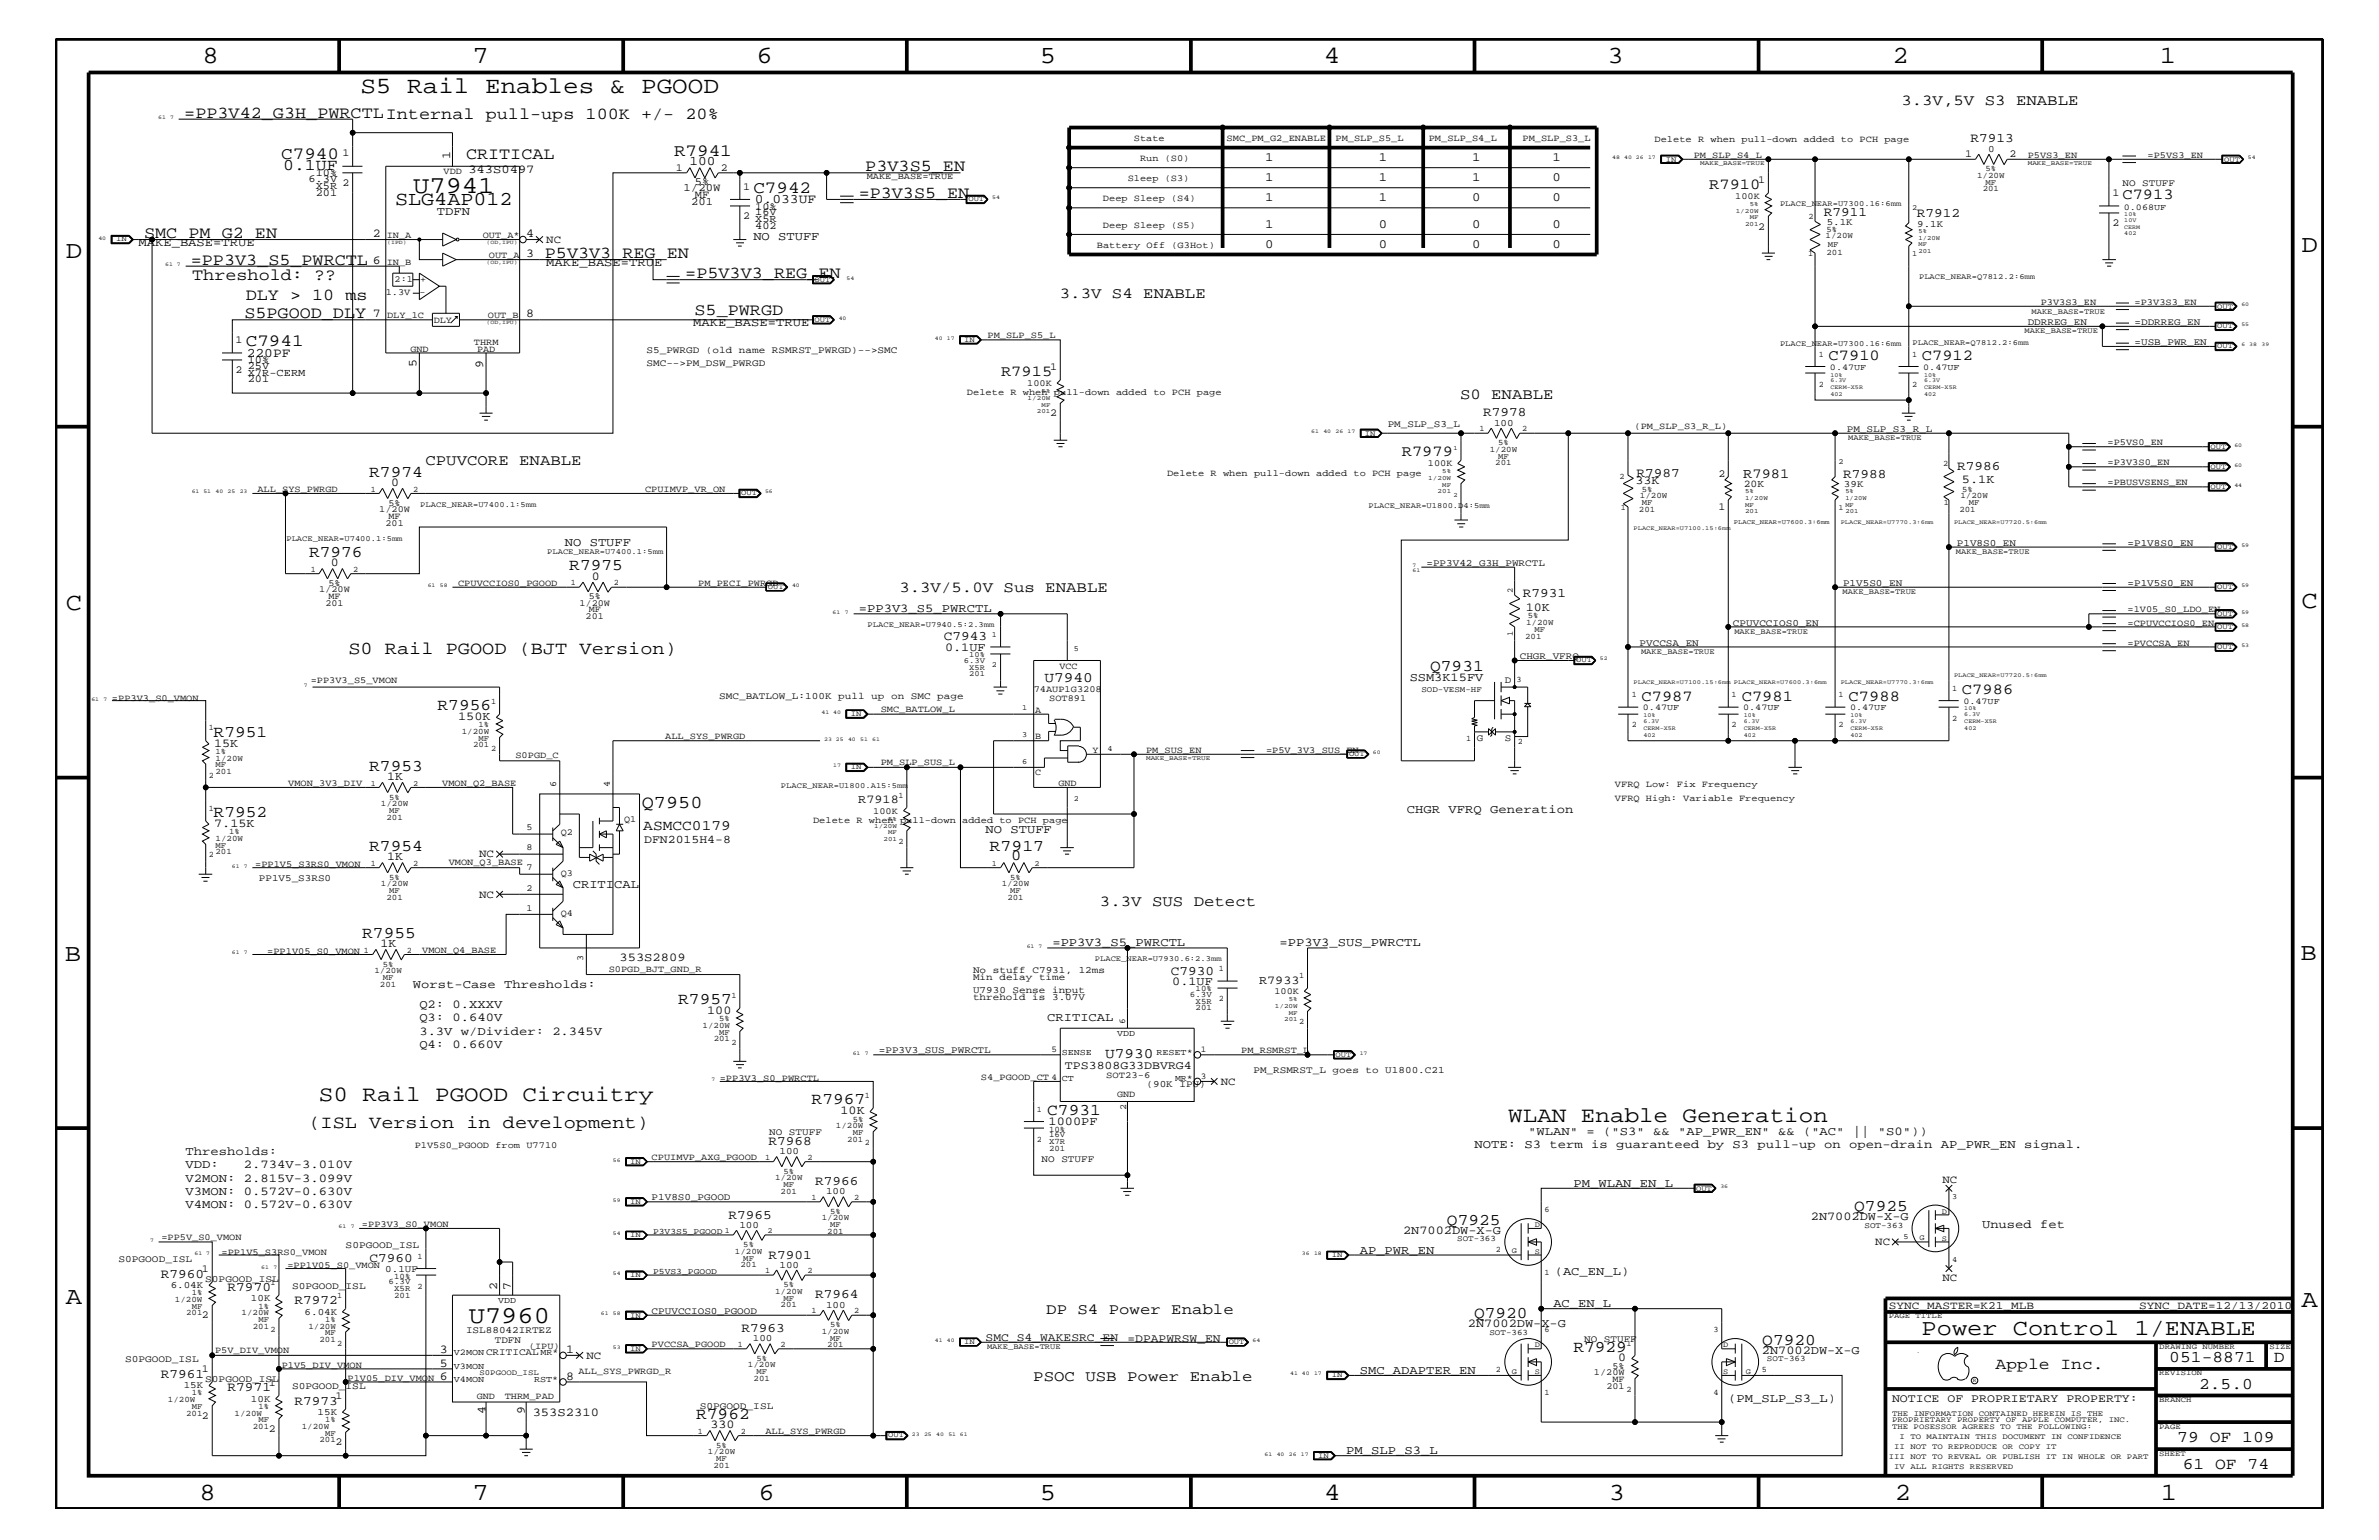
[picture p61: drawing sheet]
<svg xmlns="http://www.w3.org/2000/svg" width="432mm" height="279mm" viewBox="0 0 432 279" stroke-linecap="round" stroke-linejoin="round" font-family="sans-serif">
<defs><g id="words">
<g font-size="4.5">
<text x="36.7" y="11.5">8</text>
<text x="85.8" y="11.5">7</text>
<text x="137.3" y="11.5">6</text>
<text x="188.7" y="11.5">5</text>
<text x="240.3" y="11.5">4</text>
<text x="291.8" y="11.5">3</text>
<text x="343.5" y="11.5">2</text>
<text x="392" y="11.5">1</text>
<text x="11.9" y="46.8">D</text>
<text x="417.7" y="45.7">D</text>
<text x="11.9" y="110.6">C</text>
<text x="417.7" y="110.3">C</text>
<text x="11.8" y="174.3">B</text>
<text x="417.6" y="174.2">B</text>
<text x="11.9" y="236.7">A</text>
<text x="417.7" y="237.1">A</text>
<text x="36.2" y="272.1">8</text>
<text x="85.8" y="272.1">7</text>
<text x="137.7" y="272.1">6</text>
<text x="188.7" y="272.1">5</text>
<text x="240.4" y="272.1">4</text>
<text x="292" y="272.1">3</text>
<text x="343.9" y="272.1">2</text>
<text x="392.2" y="272.1">1</text>
</g>
<g font-size="4.4">
<text x="75" y="35">U7941</text>
<text x="85.1" y="240.1">U7960</text>
</g>
<text font-size="4.2" x="65.4" y="16.8">S5 Rail Enables &amp; PGOOD</text>
<text font-size="4.1" x="348.8" y="242.3">Power Control 1/ENABLE</text>
<g font-size="4">
<text x="57.9" y="199.8">S0 Rail PGOOD Circuitry</text>
<text x="273.8" y="203.5">WLAN Enable Generation</text>
</g>
<text font-size="3.6" x="71.7" y="37.3">SLG4AP012</text>
<g font-size="3.3">
<text x="63.2" y="118.6">S0 Rail PGOOD (BJT Version)</text>
<text x="116.5" y="146.7">Q7950</text>
<text x="56" y="204.7">(ISL Version in development)</text>
</g>
<g font-size="3.1">
<text x="51.1" y="28.9">C7940</text>
<text x="122.3" y="28.3">R7941</text>
<text x="136.7" y="35">C7942</text>
<text x="44.6" y="62.9">C7941</text>
</g>
<g font-size="3">
<text x="33.4" y="21.4">=PP3V42_G3H_PWRCTLInternal pull-ups 100K +/- 20%</text>
<text x="84.6" y="28.9">CRITICAL</text>
<text x="51.4" y="30.8">0.1UF</text>
<text x="155.9" y="35.9">=P3V3S5_EN</text>
<text x="157.1" y="31.1">P3V3S5_EN</text>
<text x="26.2" y="43.2">SMC_PM_G2_EN</text>
<text x="98.9" y="46.8">P5V3V3_REG_EN</text>
<text x="34.6" y="48">=PP3V3_S5_PWRCTL</text>
<text x="34.9" y="50.7">Threshold: ??</text>
<text x="124.4" y="50.5">=P5V3V3_REG_EN</text>
<text x="44.4" y="57.8">S5PGOOD_DLY</text>
<text x="44.6" y="54.4">DLY &gt; 10 ms</text>
<text x="126.1" y="57.1">S5_PWRGD</text>
<text x="67" y="86.5">R7974</text>
<text x="56.1" y="101">R7976</text>
<text x="103.3" y="103.5">R7975</text>
<text x="259.6" y="121.7">Q7931</text>
<text x="79.4" y="128.8">R7956</text>
<text x="38.8" y="133.6">R7951</text>
<text x="67" y="139.8">R7953</text>
<text x="38.8" y="148.2">R7952</text>
<text x="67" y="154.4">R7954</text>
<text x="179.6" y="154.4">R7917</text>
<text x="65.7" y="170.1">R7955</text>
<text x="123.1" y="182.1">R7957</text>
<text x="147.3" y="200.3">R7967</text>
<text x="190.1" y="202.3">C7931</text>
<text x="336.5" y="219.7">Q7925</text>
<text x="262.6" y="222.2">Q7925</text>
<text x="267.5" y="239.1">Q7920</text>
<text x="285.6" y="245.2">R7929</text>
<text x="319.9" y="244">Q7920</text>
<text x="362.2" y="248.4">Apple Inc.</text>
<text x="393.7" y="247.1">051-8871</text>
<text x="399.2" y="252">2.5.0</text>
<text x="412.7" y="247.1">D</text>
<text x="126.4" y="257.4">R7962</text>
<text x="395.2" y="261.6">79 OF 109</text>
<text x="396.2" y="266.6">61 OF 74</text>
</g>
<g font-size="2.8">
<text x="345.1" y="19">3.3V,5V S3 ENABLE</text>
<text x="310.2" y="34.2">R7910</text>
<text x="385.2" y="36.2">C7913</text>
<text x="192.4" y="54.1">3.3V S4 ENABLE</text>
<text x="331.9" y="65.3">C7910</text>
<text x="348.8" y="65.3">C7912</text>
<text x="181.7" y="68.2">R7915</text>
<text x="265" y="72.3">S0 ENABLE</text>
<text x="254.4" y="82.7">R7979</text>
<text x="77.2" y="84.4">CPUVCORE ENABLE</text>
<text x="163.2" y="107.5">3.3V/5.0V Sus ENABLE</text>
<text x="356.1" y="125.9">C7986</text>
<text x="297.9" y="127.1">C7987</text>
<text x="316.1" y="127.1">C7981</text>
<text x="335.5" y="127.1">C7988</text>
<text x="183.6" y="156.1">0</text>
<text x="199.6" y="164.5">3.3V SUS Detect</text>
<text x="189.9" y="238.4">DP S4 Power Enable</text>
<text x="187.5" y="250.6">PSOC USB Power Enable</text>
</g>
<g font-size="2.6">
<text x="189.6" y="123.8">U7940</text>
<text x="116.8" y="150.6">ASMCC0179</text>
<text x="200.6" y="192">U7930</text>
</g>
<text font-size="2.5" x="316.4" y="86.6">R7981</text>
<g font-size="2.4">
<text x="357.7" y="25.9">R7913</text>
<text x="125.1" y="30">100</text>
<text x="137" y="36.8">0.033UF</text>
<text x="331" y="39.2">R7911</text>
<text x="347.9" y="39.3">R7912</text>
<text x="44.8" y="64.7">220PF</text>
<text x="269.2" y="75.6">R7978</text>
<text x="297.1" y="86.5">R7987</text>
<text x="334.5" y="86.6">R7988</text>
<text x="355.2" y="85.3">R7986</text>
<text x="276.4" y="108.3">R7931</text>
<text x="171.3" y="116.2">C7943</text>
<text x="212.5" y="176.8">C7930</text>
<text x="139.5" y="207.7">R7968</text>
<text x="148" y="215">R7966</text>
<text x="132.2" y="221.1">R7965</text>
<text x="29.2" y="231.8">R7960</text>
<text x="67.1" y="229">C7960</text>
<text x="139.5" y="228.4">R7901</text>
<text x="41.3" y="234.3">R7970</text>
<text x="53.4" y="236.7">R7972</text>
<text x="148" y="235.6">R7964</text>
<text x="134.6" y="241.7">R7963</text>
<text x="29.2" y="250">R7961</text>
<text x="41.3" y="252.4">R7971</text>
<text x="53.4" y="254.9">R7973</text>
</g>
<g font-size="2.3">
<text x="229.6" y="29.2">1</text>
<text x="250.3" y="29.2">1</text>
<text x="267.2" y="29.2">1</text>
<text x="281.8" y="29.2">1</text>
<text x="229.6" y="32.9">1</text>
<text x="250.3" y="32.9">1</text>
<text x="267.2" y="32.9">1</text>
<text x="281.8" y="32.9">0</text>
<text x="229.6" y="36.5">1</text>
<text x="229.6" y="41.3">1</text>
<text x="250.3" y="41.3">0</text>
<text x="250.3" y="36.5">1</text>
<text x="267.2" y="41.3">0</text>
<text x="267.2" y="36.5">0</text>
<text x="281.8" y="41.3">0</text>
<text x="281.8" y="36.5">0</text>
<text x="229.6" y="45">0</text>
<text x="250.3" y="45">0</text>
<text x="267.2" y="45">0</text>
<text x="281.8" y="45">0</text>
</g>
<g font-size="2.2">
<text x="81.7" y="28.9" transform="rotate(-90 81.7 28.9)">1</text>
<text x="85" y="31.4">343S0497</text>
<text x="79.3" y="39">TDFN</text>
<text x="25.1" y="44.6">MAKE_BASE=TRUE</text>
<text x="67.6" y="47.9">6</text>
<text x="67.6" y="43">2</text>
<text x="95.5" y="43">4</text>
<text x="95.5" y="46.6">3</text>
<text x="136.7" y="43.5">NO STUFF</text>
<text x="99.1" y="48.3">MAKE_BASE=TRUE</text>
<text x="67.6" y="57.5">7</text>
<text x="95.5" y="57.5">8</text>
<text x="125.8" y="59.2">MAKE_BASE=TRUE</text>
<text x="75.6" y="66.7" transform="rotate(-90 75.6 66.7)">5</text>
<text x="87.7" y="66.7" transform="rotate(-90 87.7 66.7)">9</text>
<text x="71" y="88.2">0</text>
<text x="296.8" y="87.8">33K</text>
<text x="356.1" y="87.7">5.1K</text>
<text x="102.5" y="99">NO STUFF</text>
<text x="60.1" y="102.7">0</text>
<text x="107.4" y="105.2">0</text>
<text x="155.9" y="111.1">=PP3V3_S5_PWRCTL</text>
<text x="276.9" y="110.8">10K</text>
<text x="171.5" y="118.1">0.1UF</text>
<text x="255.9" y="123.6">SSM3K15FV</text>
<text x="83.1" y="130.7">150K</text>
<text x="38.9" y="135.5">15K</text>
<text x="70.3" y="141.5">1K</text>
<text x="155.8" y="145.7">R7918</text>
<text x="255.4" y="147.4">CHGR VFRQ Generation</text>
<text x="38.9" y="150.1">7.15K</text>
<text x="178.9" y="151.2">NO STUFF</text>
<text x="70.3" y="156.1">1K</text>
<text x="104" y="161.1">CRITICAL</text>
<text x="69.1" y="171.8">1K</text>
<text x="191" y="171.6">=PP3V3_S5_PWRCTL</text>
<text x="232.2" y="171.6">=PP3V3_SUS_PWRCTL</text>
<text x="74.9" y="179.3">Worst-Case Thresholds:</text>
<text x="112.4" y="174.4">353S2809</text>
<text x="212.8" y="178.7">0.1UF</text>
<text x="228.5" y="178.5">R7933</text>
<text x="76.1" y="182.9">Q2: 0.XXXV</text>
<text x="76.1" y="185.3">Q3: 0.640V</text>
<text x="128.4" y="184">100</text>
<text x="190.1" y="185.3">CRITICAL</text>
<text x="76.1" y="190.2">Q4: 0.660V</text>
<text x="76.1" y="187.7">3.3V w/Divider: 2.345V</text>
<text x="152.6" y="202.1">10K</text>
<text x="33.7" y="209.6">Thresholds:</text>
<text x="190.3" y="204.1">1000PF</text>
<text x="267.6" y="208.3">NOTE: S3 term is guaranteed by S3 pull-up on open-drain AP_PWR_EN signal.</text>
<text x="277.4" y="205.9">&quot;WLAN&quot; = (&quot;S3&quot; &amp;&amp; &quot;AP_PWR_EN&quot; &amp;&amp; (&quot;AC&quot; || &quot;S0&quot;))</text>
<text x="33.7" y="214.4">V2MON: 2.815V-3.099V</text>
<text x="33.7" y="211.9">VDD:</text>
<text x="44.3" y="211.9">2.734V-3.010V</text>
<text x="285.6" y="215.3">PM_WLAN_EN_L</text>
<text x="33.7" y="216.9">V3MON: 0.572V-0.630V</text>
<text x="33.7" y="219.2">V4MON: 0.572V-0.630V</text>
<text x="328.7" y="221.4">2N7002DW-X-G</text>
<text x="246.8" y="227.5">AP_PWR_EN</text>
<text x="254.7" y="223.9">2N7002DW-X-G</text>
<text x="359.7" y="222.9">Unused fet</text>
<text x="282.2" y="231.3">(AC_EN_L)</text>
<text x="90.3" y="234" transform="rotate(-90 90.3 234)">2</text>
<text x="92.7" y="234" transform="rotate(-90 92.7 234)">7</text>
<text x="281.9" y="237.2">AC_EN_L</text>
<text x="79.8" y="245.6">3</text>
<text x="102.8" y="245.6">1</text>
<text x="266.4" y="240.8">2N7002DW-X-G</text>
<text x="319.8" y="245.6">2N7002DW-X-G</text>
<text x="79.8" y="250.4">6</text>
<text x="79.8" y="248">5</text>
<text x="102.8" y="250.4">8</text>
<text x="246.8" y="249.3">SMC_ADAPTER_EN</text>
<text x="293.7" y="247">0</text>
<text x="88.1" y="256.6" transform="rotate(-90 88.1 256.6)">4</text>
<text x="95.2" y="256.6" transform="rotate(-90 95.2 256.6)">9</text>
<text x="96.7" y="256.8">353S2310</text>
<text x="313.7" y="254.4">(PM_SLP_S3_L)</text>
<text x="128.9" y="259.1">330</text>
<text x="244.3" y="263.8">PM_SLP_S3_L</text>
</g>
<g font-size="2.1">
<text x="116.9" y="152.9">DFN2015H4-8</text>
<text x="193.3" y="193.9">TPS3808G33DBVRG4</text>
<text x="178.9" y="243.3">SMC_S4_WAKESRC_EN</text>
<text x="204.6" y="243.5">=DPAPWRSW_EN</text>
<text x="343.4" y="254.4">NOTICE OF PROPRIETARY PROPERTY:</text>
</g>
<g font-size="2">
<text x="124.1" y="34.7">1/20W</text>
<text x="126.1" y="35.9">MF</text>
<text x="126.1" y="33.6">5%</text>
<text x="125.4" y="37.2">201</text>
<text x="99.1" y="44.1">NC</text>
<text x="87" y="155.6">NC</text>
<text x="87" y="162.8">NC</text>
<text x="221.6" y="196.8">NC</text>
<text x="352.6" y="214.7">NC</text>
<text x="340.4" y="225.9">NC</text>
<text x="352.6" y="232.4">NC</text>
<text x="342.8" y="237.4">SYNC_MASTER=K21_MLB</text>
<text x="388.3" y="237.4">SYNC_DATE=12/13/2010</text>
<text x="106.4" y="246.5">NC</text>
</g>
<g font-size="1.9">
<text x="62.1" y="28.3">1</text>
<text x="356.7" y="28.6">1</text>
<text x="364.7" y="28.6">2</text>
<text x="56" y="33">6.3V</text>
<text x="57.3" y="35.5">201</text>
<text x="57.3" y="31.9">10%</text>
<text x="57.3" y="34.2">X5R</text>
<text x="62.1" y="33.7">2</text>
<text x="122.7" y="31">1</text>
<text x="130.8" y="31">2</text>
<text x="134.9" y="34.4">1</text>
<text x="319.1" y="33.1">1</text>
<text x="383.5" y="35.6">1</text>
<text x="134.9" y="39.8">2</text>
<text x="137.1" y="40.3">X5R</text>
<text x="137.1" y="41.5">402</text>
<text x="137.1" y="38">10%</text>
<text x="137.1" y="39.1">16V</text>
<text x="319.1" y="41.7">2</text>
<text x="383.5" y="41">2</text>
<text x="42.8" y="62.3">1</text>
<text x="45" y="65.9">10%</text>
<text x="42.8" y="67.7">2</text>
<text x="45" y="68.2">X7R-CERM</text>
<text x="45" y="69.4">201</text>
<text x="45" y="67">25V</text>
<text x="190.6" y="67.1">1</text>
<text x="190.6" y="75.6">2</text>
<text x="311.9" y="86.5">2</text>
<text x="316.5" y="88.4">20K</text>
<text x="311.9" y="92.6">1</text>
<text x="36.7" y="230.7">1</text>
<text x="36.7" y="239.2">2</text>
<text x="36.7" y="248.9">1</text>
<text x="48.8" y="251.4">1</text>
<text x="36.7" y="257.4">2</text>
<text x="60.9" y="253.8">1</text>
<text x="48.8" y="259.9">2</text>
<text x="60.9" y="262.2">2</text>
</g>
<g font-size="1.8">
<text x="360.8" y="27.5">0</text>
<text x="385.2" y="33.7">NO STUFF</text>
<text x="331.6" y="40.8">5.1K</text>
<text x="348" y="41.2">9.1K</text>
<text x="368" y="59">DDRREG_EN</text>
<text x="387.4" y="59">=DDRREG_EN</text>
<text x="117.3" y="64">S5_PWRGD (old name RSMRST_PWRGD)--&gt;SMC</text>
<text x="387.4" y="62.6">=USB_PWR_EN</text>
<text x="117.3" y="66.5">SMC--&gt;PM_DSW_PWRGD</text>
<text x="251.9" y="77.4">PM_SLP_S3_L</text>
<text x="271.2" y="77.3">100</text>
<text x="335.2" y="78.4">PM_SLP_S3_R_L</text>
<text x="334.7" y="88.4">39K</text>
<text x="355.2" y="99">P1V8S0_EN</text>
<text x="386.2" y="99">=P1V8S0_EN</text>
<text x="258.9" y="102.6">=PP3V42_G3H_PWRCTL</text>
<text x="334.5" y="106.3">P1V5S0_EN</text>
<text x="386.2" y="106.3">=P1V5S0_EN</text>
<text x="314.5" y="113.6">CPUVCCIOS0_EN</text>
<text x="275.8" y="119.6">CHGR_VFRQ</text>
<text x="297.6" y="117.2">PVCCSA_EN</text>
<text x="273.1" y="124">D</text>
<text x="130.6" y="126.9">SMC_BATLOW_L:100K pull up on SMC page</text>
<text x="268.1" y="134.5">G</text>
<text x="273.1" y="134.5">S</text>
<text x="47" y="159.9">PP1V5_S3RS0</text>
<text x="176.6" y="177.7">Min delay time</text>
<text x="176.6" y="176.6">No stuff C7931, 12ms</text>
<text x="176.6" y="181.4">threhold is 3.07V</text>
<text x="176.6" y="180.2">U7930 Sense input</text>
<text x="159.5" y="191.1">=PP3V3_SUS_PWRCTL</text>
<text x="208.1" y="197.2">(90K IPU)</text>
<text x="227.5" y="194.8">PM_RSMRST_L goes to U1800.C21</text>
<text x="139.6" y="205.9">NO STUFF</text>
<text x="141.5" y="209.4">100</text>
<text x="189.1" y="210.8">NO STUFF</text>
<text x="118.3" y="217.8">P1V8S0_PGOOD</text>
<text x="149.9" y="216.7">100</text>
<text x="62.7" y="226.5">S0PGOOD_ISL</text>
<text x="134.2" y="222.8">100</text>
<text x="21.5" y="229">S0PGOOD_ISL</text>
<text x="31" y="233.7">6.04K</text>
<text x="37.3" y="232.6">S0PGOOD_ISL</text>
<text x="53" y="233.8">S0PGOOD_ISL</text>
<text x="69.9" y="230.7">0.1UF</text>
<text x="141.5" y="230.1">100</text>
<text x="45.6" y="236.1">10K</text>
<text x="55.3" y="238.5">6.04K</text>
<text x="118.3" y="238.4">CPUVCCIOS0_PGOOD</text>
<text x="149.9" y="237.3">100</text>
<text x="84.6" y="241.9">ISL88042IRTEZ</text>
<text x="89.8" y="243.6">TDFN</text>
<text x="136.7" y="243.4">100</text>
<text x="287.5" y="243.5">NO STUFF</text>
<text x="22.7" y="247.1">S0PGOOD_ISL</text>
<text x="33.4" y="251.8">15K</text>
<text x="37.3" y="250.7">S0PGOOD_ISL</text>
<text x="53" y="252">S0PGOOD_ISL</text>
<text x="45.6" y="254.3">10K</text>
<text x="57.7" y="256.7">15K</text>
<text x="127" y="255.6">S0PGOOD_ISL</text>
</g>
<g font-size="1.7">
<text x="205.8" y="25.6">State</text>
<text x="206.9" y="29.2">Run (S0)</text>
<text x="222.6" y="25.6">SMC_PM_G2_ENABLE</text>
<text x="242.4" y="25.6">PM_SLP_S5_L</text>
<text x="259.3" y="25.6">PM_SLP_S4_L</text>
<text x="276.4" y="25.6">PM_SLP_S3_L</text>
<text x="300.3" y="25.7">Delete R when pull-down added to PCH page</text>
<text x="307.4" y="28.6">PM_SLP_S4_L</text>
<text x="368" y="28.6">P5VS3_EN</text>
<text x="389.8" y="28.6">=P5VS3_EN</text>
<text x="80.5" y="31.6">VDD</text>
<text x="157.3" y="32.5">MAKE_BASE=TRUE</text>
<text x="204.7" y="32.9">Sleep (S3)</text>
<text x="200.2" y="41.3">Deep Sleep (S5)</text>
<text x="200.2" y="36.5">Deep Sleep (S4)</text>
<text x="315" y="36.1">100K</text>
<text x="70.2" y="43.2">IN_A</text>
<text x="87.6" y="43.2">OUT_A*</text>
<text x="88.7" y="46.8">OUT_A</text>
<text x="199.1" y="45">Battery Off (G3Hot)</text>
<text x="70" y="53.5">1.3V</text>
<text x="70.2" y="48">IN_B</text>
<text x="71.6" y="51.3">2:1</text>
<text x="76.1" y="53.5">-</text>
<text x="76.3" y="51.2">+</text>
<text x="70.3" y="57.8">DLY_1C</text>
<text x="78.7" y="58.5">DLY</text>
<text x="88.6" y="57.8">OUT_B</text>
<text x="370.4" y="55.3">P3V3S3_EN</text>
<text x="387.4" y="55.3">=P3V3S3_EN</text>
<text x="74.5" y="63.9">GND</text>
<text x="86" y="62.6">THRM</text>
<text x="86.6" y="63.9">PAD</text>
<text x="179.2" y="61.3">PM_SLP_S5_L</text>
<text x="175.5" y="71.7">Delete R when pull-down added to PCH page</text>
<text x="186.4" y="70">100K</text>
<text x="296.7" y="77.8">(PM_SLP_S3_R_L)</text>
<text x="382.5" y="80.8">=P5VS0_EN</text>
<text x="46.7" y="89.3">ALL_SYS_PWRGD</text>
<text x="117.1" y="89.3">CPUIMVP_VR_ON</text>
<text x="211.8" y="86.3">Delete R when pull-down added to PCH page</text>
<text x="259.2" y="84.5">100K</text>
<text x="382.5" y="84.4">=P3V3S0_EN</text>
<text x="382.5" y="88.1">=PBUSVSENS_EN</text>
<text x="68.8" y="92.9">1/20W</text>
<text x="70" y="95.4">201</text>
<text x="70.5" y="94.2">MF</text>
<text x="70.5" y="91.7">5%</text>
<text x="57.9" y="107.5">1/20W</text>
<text x="59.6" y="106.3">5%</text>
<text x="83.1" y="106.3">CPUVCCIOS0_PGOOD</text>
<text x="126.7" y="106.3">PM_PECI_PWRGD</text>
<text x="59.1" y="109.9">201</text>
<text x="59.6" y="108.7">MF</text>
<text x="105.2" y="109.9">1/20W</text>
<text x="106.3" y="112.3">201</text>
<text x="106.8" y="111.1">MF</text>
<text x="106.8" y="108.7">5%</text>
<text x="386.2" y="111.1">=1V05_S0_LDO_EN</text>
<text x="386.2" y="113.6">=CPUVCCIOS0_EN</text>
<text x="386.2" y="117.2">=PVCCSA_EN</text>
<text x="56.4" y="123.9">=PP3V3_S5_VMON</text>
<text x="187.6" y="125.5">74AUP1G3208</text>
<text x="192.3" y="121.4">VCC</text>
<text x="20.3" y="127.1">=PP3V3_S0_VMON</text>
<text x="159.9" y="129.2">SMC_BATLOW_L</text>
<text x="187.9" y="129.3">A</text>
<text x="190.5" y="127.1">SOT891</text>
<text x="93.6" y="137.6">S0PGD_C</text>
<text x="120.7" y="134.1">ALL_SYS_PWRGD</text>
<text x="187.9" y="134.1">B</text>
<text x="198.3" y="136.7">Y</text>
<text x="208" y="136.6">PM_SUS_EN</text>
<text x="229.8" y="136.6">=P5V_3V3_SUS_EN</text>
<text x="52.3" y="142.5">VMON_3V3_DIV</text>
<text x="80.3" y="142.5">VMON_Q2_BASE</text>
<text x="100.9" y="142.9" transform="rotate(-90 100.9 142.9)">6</text>
<text x="110.7" y="142.9" transform="rotate(-90 110.7 142.9)">4</text>
<text x="159.9" y="138.9">PM_SLP_SUS_L</text>
<text x="187.9" y="140.7">C</text>
<text x="192.1" y="142.5">GND</text>
<text x="293.1" y="142.9">VFRQ Low: Fix Frequency</text>
<text x="113.3" y="149.2">Q1</text>
<text x="147.6" y="149.3">Delete R when pull-down added to PCH page</text>
<text x="158.5" y="147.6">100K</text>
<text x="293.1" y="145.3">VFRQ High: Variable Frequency</text>
<text x="95.6" y="154.3">8</text>
<text x="95.6" y="150.7">5</text>
<text x="101.8" y="151.5">Q2</text>
<text x="46.3" y="157.3">=PP1V5_S3RS0_VMON</text>
<text x="81.4" y="157">VMON_Q3_BASE</text>
<text x="95.6" y="161.6">2</text>
<text x="95.6" y="157.9">7</text>
<text x="101.8" y="158.9">Q3</text>
<text x="95.6" y="165.2">1</text>
<text x="101.8" y="166.1">Q4</text>
<text x="48.5" y="173">=PP1V05_S0_VMON 1</text>
<text x="76.6" y="172.8">VMON_Q4_BASE</text>
<text x="105.8" y="174.3" transform="rotate(-90 105.8 174.3)">3</text>
<text x="110.5" y="176.4">S0PGD_BJT_GND_R</text>
<text x="231.3" y="180.4">100K</text>
<text x="225.3" y="191">PM_RSMRST_L</text>
<text x="130.6" y="196.2">=PP3V3_S0_PWRCTL</text>
<text x="178.1" y="195.9">S4_PGOOD_CT 4</text>
<text x="200.8" y="195.5">SOT23-6</text>
<text x="202.8" y="199">GND</text>
<text x="204.4" y="201.5" transform="rotate(-90 204.4 201.5)">2</text>
<text x="75.3" y="208.3">P1V5S0_PGOOD from U7710</text>
<text x="118.3" y="210.5">CPUIMVP_AXG_PGOOD</text>
<text x="29.3" y="224.9">=PP5V_S0_VMON</text>
<text x="40.2" y="227.6">=PP1V5_S3RS0_VMON</text>
<text x="65.7" y="222.5">=PP3V3_S0_VMON</text>
<text x="52.2" y="230">=PP1V05_S0_VMON</text>
<text x="39" y="245.6">P5V_DIV_VMON</text>
<text x="96" y="244.7">(IPU)</text>
<text x="118.3" y="244.5">PVCCSA_PGOOD</text>
<text x="51.1" y="248.2">P1V5_DIV_VMON</text>
<text x="63.1" y="250.6">P1V05_DIV_VMON</text>
<text x="105" y="249.3">ALL_SYS_PWRGD_R</text>
<text x="289.3" y="249.5">1/20W</text>
<text x="291.6" y="252">201</text>
<text x="292.7" y="248.4">5%</text>
<text x="292.7" y="250.7">MF</text>
<text x="86.5" y="253.8">GND</text>
<text x="91.6" y="253.8">THRM_PAD</text>
<text x="138.9" y="260.2">ALL_SYS_PWRGD</text>
</g>
<g font-size="1.6">
<text x="385.5" y="38">0.068UF</text>
<text x="332.1" y="67.1">0.47UF</text>
<text x="349.1" y="67.1">0.47UF</text>
<text x="298.2" y="128.9">0.47UF</text>
<text x="316.4" y="128.9">0.47UF</text>
<text x="335.8" y="128.9">0.47UF</text>
<text x="356.4" y="127.7">0.47UF</text>
<text x="204.2" y="185.7" transform="rotate(-90 204.2 185.7)">6</text>
<text x="190.8" y="190.9">5</text>
<text x="192.7" y="191.4">SENSE</text>
<text x="202.8" y="188">VDD</text>
<text x="209.9" y="191.4">RESET*</text>
<text x="217.9" y="190.9">1</text>
<text x="192.7" y="196.2">CT</text>
<text x="213.3" y="196.2">MR*</text>
<text x="217.9" y="195.7">3</text>
<text x="90.4" y="236.4">VDD</text>
<text x="82.4" y="245.9">V2MON CRITICAL MR*</text>
<text x="82.4" y="250.7">V4MON</text>
<text x="82.4" y="248.4">V3MON</text>
<text x="96.9" y="250.7">RST*</text>
</g>
<g font-size="1.5">
<text x="358.9" y="32.3">1/20W</text>
<text x="359.9" y="34.7">201</text>
<text x="360.4" y="31.1">5%</text>
<text x="360.4" y="33.6">MF</text>
<text x="328.3" y="39.7">2</text>
<text x="328.2" y="46.5">1</text>
<text x="331.3" y="43.1">1/20W</text>
<text x="331.5" y="46.3">201</text>
<text x="331.5" y="42">5%</text>
<text x="331.8" y="44.7">MF</text>
<text x="330.1" y="64.7">1</text>
<text x="347" y="64.7">1</text>
<text x="330.1" y="70.1">2</text>
<text x="347" y="70.1">2</text>
<text x="268.6" y="78.3">1</text>
<text x="270.4" y="82">1/20W</text>
<text x="271.9" y="83.3">MF</text>
<text x="271.9" y="80.8">5%</text>
<text x="276.3" y="78.3">2</text>
<text x="67.3" y="89.2">1</text>
<text x="75" y="89.2">2</text>
<text x="271.4" y="84.4">201</text>
<text x="294" y="87">2</text>
<text x="298" y="89.2">5%</text>
<text x="352.7" y="84.5">2</text>
<text x="356.2" y="89.2">5%</text>
<text x="294.2" y="92.6">1</text>
<text x="297.5" y="92.8">201</text>
<text x="297.6" y="90.4">1/20W</text>
<text x="298" y="91.6">MF</text>
<text x="352.8" y="91.6">1</text>
<text x="355.6" y="92.8">201</text>
<text x="355.8" y="90.4">1/20W</text>
<text x="357.3" y="91.6">MF</text>
<text x="56.4" y="103.7">1</text>
<text x="64.1" y="103.7">2</text>
<text x="103.6" y="106.1">1</text>
<text x="111.4" y="106.1">2</text>
<text x="274.6" y="107.6" transform="rotate(-90 274.6 107.6)">2</text>
<text x="277" y="113.4">1/20W</text>
<text x="277.3" y="112.2">5%</text>
<text x="274.6" y="115.3" transform="rotate(-90 274.6 115.3)">1</text>
<text x="276.8" y="115.9">201</text>
<text x="278.5" y="114.7">MF</text>
<text x="258" y="125.5">SOD-VESM-HF</text>
<text x="275.3" y="123.8">3</text>
<text x="354.3" y="125.3">1</text>
<text x="86.9" y="131.9">1%</text>
<text x="89.2" y="127.7">1</text>
<text x="296.2" y="131.9">2</text>
<text x="296.2" y="126.5">1</text>
<text x="314.3" y="131.9">2</text>
<text x="314.3" y="126.5">1</text>
<text x="333.7" y="131.9">2</text>
<text x="333.7" y="126.5">1</text>
<text x="354.3" y="130.8">2</text>
<text x="37.9" y="132.5">1</text>
<text x="39.1" y="136.8">1%</text>
<text x="83.8" y="133.2">1/20W</text>
<text x="85.9" y="135.6">201</text>
<text x="86.9" y="134.4">MF</text>
<text x="89.2" y="136.2">2</text>
<text x="266.1" y="134.4">1</text>
<text x="275.5" y="135.1">2</text>
<text x="37.9" y="141.1">2</text>
<text x="39.1" y="140.4">201</text>
<text x="39.1" y="138">1/20W</text>
<text x="39.1" y="139.2">MF</text>
<text x="37.9" y="147.1">1</text>
<text x="69.1" y="146.2">1/20W</text>
<text x="70.1" y="148.7">201</text>
<text x="70.7" y="145.1">5%</text>
<text x="70.7" y="147.5">MF</text>
<text x="163.1" y="144.7">1</text>
<text x="37.9" y="155.6">2</text>
<text x="39.1" y="155">201</text>
<text x="39.1" y="152.6">1/20W</text>
<text x="39.1" y="153.8">MF</text>
<text x="41.6" y="151.3">1%</text>
<text x="163.1" y="153.2">2</text>
<text x="67.3" y="157.1">1</text>
<text x="69.1" y="160.8">1/20W</text>
<text x="70.7" y="159.6">5%</text>
<text x="70.7" y="162">MF</text>
<text x="75" y="157.1">2</text>
<text x="181.8" y="160.8">1/20W</text>
<text x="183.3" y="159.6">5%</text>
<text x="183.3" y="162">MF</text>
<text x="70.1" y="163.3">201</text>
<text x="182.8" y="163.3">201</text>
<text x="73.8" y="172.8">2</text>
<text x="67.9" y="176.6">1/20W</text>
<text x="69" y="179">201</text>
<text x="69.5" y="177.7">MF</text>
<text x="69.5" y="175.4">5%</text>
<text x="217" y="179.9">10%</text>
<text x="221.2" y="176.2">1</text>
<text x="235.8" y="177.4">1</text>
<text x="130.6" y="185.3">5%</text>
<text x="132.8" y="181">1</text>
<text x="216" y="181">6.3V</text>
<text x="217" y="182.1">X5R</text>
<text x="217" y="183.3">201</text>
<text x="221.2" y="181.6">2</text>
<text x="235.8" y="185.9">2</text>
<text x="127.5" y="186.5">1/20W</text>
<text x="129.5" y="188.9">201</text>
<text x="130.6" y="187.7">MF</text>
<text x="132.8" y="189.5">2</text>
<text x="154.8" y="203.5">5%</text>
<text x="157" y="199.2">1</text>
<text x="188.2" y="201.7">1</text>
<text x="151.7" y="204.7">1/20W</text>
<text x="153.8" y="207.1">201</text>
<text x="154.8" y="205.9">MF</text>
<text x="157" y="207.7">2</text>
<text x="188.2" y="207.1">2</text>
<text x="190.4" y="206.4">16V</text>
<text x="190.4" y="207.6">X7R</text>
<text x="190.4" y="205.3">10%</text>
<text x="190.4" y="208.8">201</text>
<text x="138.9" y="210.4">1</text>
<text x="140.7" y="214.2">1/20W</text>
<text x="142.2" y="213">5%</text>
<text x="142.2" y="215.3">MF</text>
<text x="146.6" y="210.4">2</text>
<text x="141.7" y="216.6">201</text>
<text x="147.3" y="217.7">1</text>
<text x="149.1" y="221.4">1/20W</text>
<text x="150.7" y="220.2">5%</text>
<text x="155" y="217.7">2</text>
<text x="280.3" y="219.8">6</text>
<text x="118.5" y="223.9">P3V3S5_PGOOD 1</text>
<text x="133.4" y="227.5">1/20W</text>
<text x="134.9" y="226.3">5%</text>
<text x="150.2" y="223.9">201</text>
<text x="150.7" y="222.6">MF</text>
<text x="264.5" y="225.2">SOT-363</text>
<text x="271.5" y="227.1">2</text>
<text x="338.4" y="222.8">SOT-363</text>
<text x="49.1" y="233.2">1</text>
<text x="70.5" y="233">6.3V</text>
<text x="71.5" y="232">10%</text>
<text x="75.8" y="233.8">2</text>
<text x="75.8" y="228.4">1</text>
<text x="118.5" y="231.1">P5VS3_PGOOD</text>
<text x="134.4" y="229.9">201</text>
<text x="134.9" y="228.7">MF</text>
<text x="138.9" y="231">1</text>
<text x="142.2" y="233.5">5%</text>
<text x="146.6" y="231">2</text>
<text x="280.3" y="231.3">1</text>
<text x="31.7" y="236.2">1/20W</text>
<text x="33.8" y="238.6">201</text>
<text x="34.8" y="237.4">MF</text>
<text x="34.8" y="235">1%</text>
<text x="43.9" y="238.6">1/20W</text>
<text x="46.9" y="239.9">MF</text>
<text x="46.9" y="237.4">1%</text>
<text x="59" y="239.9">1%</text>
<text x="61.2" y="235.6">1</text>
<text x="71.5" y="235.5">201</text>
<text x="71.5" y="234.3">X5R</text>
<text x="140.7" y="234.7">1/20W</text>
<text x="141.7" y="237.2">201</text>
<text x="142.2" y="236">MF</text>
<text x="147.3" y="238.3">1</text>
<text x="155" y="238.3">2</text>
<text x="45.9" y="241.1">201</text>
<text x="49.1" y="241.7">2</text>
<text x="56" y="241.1">1/20W</text>
<text x="58" y="243.5">201</text>
<text x="59" y="242.3">MF</text>
<text x="61.2" y="244.1">2</text>
<text x="133.9" y="244.4">1</text>
<text x="141.6" y="244.4">2</text>
<text x="149.1" y="242">1/20W</text>
<text x="150.2" y="244.5">201</text>
<text x="150.7" y="240.8">5%</text>
<text x="150.7" y="243.3">MF</text>
<text x="270.3" y="242.2">SOT-363</text>
<text x="280.3" y="241.7">6</text>
<text x="295.2" y="244.1">1</text>
<text x="311" y="241.7">3</text>
<text x="135.8" y="248.1">1/20W</text>
<text x="136.8" y="250.6">201</text>
<text x="137.3" y="246.9">5%</text>
<text x="137.3" y="249.3">MF</text>
<text x="271.5" y="248.9">2</text>
<text x="319.8" y="248.9">5</text>
<text x="320.7" y="247">SOT-363</text>
<text x="30.5" y="254.4">1/20W</text>
<text x="33.8" y="256.8">201</text>
<text x="34.8" y="255.6">MF</text>
<text x="34.8" y="253.2">1%</text>
<text x="42.6" y="256.8">1/20W</text>
<text x="46.9" y="255.6">1%</text>
<text x="280.3" y="253.2">1</text>
<text x="295.2" y="252.6">2</text>
<text x="311" y="253.2">4</text>
<text x="45.9" y="259.3">201</text>
<text x="46.9" y="258">MF</text>
<text x="54.8" y="259.3">1/20W</text>
<text x="58" y="261.6">201</text>
<text x="59" y="260.5">MF</text>
<text x="59" y="258">1%</text>
<text x="126.7" y="260.1">1</text>
<text x="128.5" y="263.8">1/20W</text>
<text x="130" y="262.7">5%</text>
<text x="134.5" y="260.1">2</text>
<text x="129.5" y="266.3">201</text>
<text x="130" y="265">MF</text>
</g>
<g font-size="1.4">
<text x="302.3" y="29.3">IN</text>
<text x="403.7" y="29.3">OUT</text>
<text x="175.8" y="36.5">OUT</text>
<text x="323.1" y="37.4">PLACE_NEAR=U7300.16:6mm</text>
<text x="347" y="38">2</text>
<text x="21.1" y="43.8">IN</text>
<text x="347" y="46.5">1</text>
<text x="147.8" y="51.1">OUT</text>
<text x="348.3" y="50.6">PLACE_NEAR=Q7812.2:6mm</text>
<text x="147.8" y="58.4">OUT</text>
<text x="368.7" y="56.9">MAKE_BASE=TRUE</text>
<text x="402.4" y="59.5">OUT</text>
<text x="402.4" y="56">OUT</text>
<text x="175" y="62">IN</text>
<text x="323.1" y="62.8">PLACE_NEAR=U7300.16:6mm</text>
<text x="347.1" y="62.7">PLACE_NEAR=Q7812.2:6mm</text>
<text x="367.5" y="60.4">MAKE_BASE=TRUE</text>
<text x="402.4" y="63.2">OUT</text>
<text x="247.7" y="79">IN</text>
<text x="335.4" y="79.9">MAKE_BASE=TRUE</text>
<text x="401.2" y="81.4">OUT</text>
<text x="134.5" y="89.9">OUT</text>
<text x="333.7" y="84.1">2</text>
<text x="401.2" y="85">OUT</text>
<text x="401.2" y="88.7">OUT</text>
<text x="76.3" y="92">PLACE_NEAR=U7400.1:5mm</text>
<text x="248.4" y="92.2">PLACE_NEAR=U1800.D4:5mm</text>
<text x="333.7" y="92.6">1</text>
<text x="52" y="98.1">PLACE_NEAR=U7400.1:5mm</text>
<text x="99.3" y="100.5">PLACE_NEAR=U7400.1:5mm</text>
<text x="355" y="100.5">MAKE_BASE=TRUE</text>
<text x="402.4" y="99.6">OUT</text>
<text x="139.4" y="106.9">OUT</text>
<text x="334.4" y="107.8">MAKE_BASE=TRUE</text>
<text x="402.4" y="106.9">OUT</text>
<text x="157.5" y="113.8">PLACE_NEAR=U7940.5:2.3mm</text>
<text x="402.4" y="111.7">OUT</text>
<text x="175.9" y="119.2">10%</text>
<text x="180" y="115.6">1</text>
<text x="194.9" y="118.1">5</text>
<text x="297.9" y="118.6">MAKE_BASE=TRUE</text>
<text x="314.8" y="115">MAKE_BASE=TRUE</text>
<text x="402.4" y="114.2">OUT</text>
<text x="402.4" y="117.8">OUT</text>
<text x="174.9" y="120.3">6.3V</text>
<text x="175.9" y="122.7">201</text>
<text x="175.9" y="121.5">X5R</text>
<text x="180" y="121">2</text>
<text x="286.1" y="120.2">OUT</text>
<text x="154.4" y="129.9">IN</text>
<text x="185.5" y="128.9">1</text>
<text x="185.5" y="133.8">3</text>
<text x="201" y="136.2">4</text>
<text x="244.9" y="137.2">OUT</text>
<text x="67.3" y="142.5">1</text>
<text x="75" y="142.5">2</text>
<text x="141.7" y="142.9">PLACE_NEAR=U1800.A15:5mm</text>
<text x="154.4" y="139.6">IN</text>
<text x="185.5" y="138.6">6</text>
<text x="194.9" y="145.3">2</text>
<text x="180" y="157.1">1</text>
<text x="187.8" y="157.1">2</text>
<text x="198.7" y="174.4">PLACE_NEAR=U7930.6:2.3mm</text>
<text x="242.4" y="191.7">OUT</text>
<text x="114.4" y="211.1">IN</text>
<text x="114.4" y="218.4">IN</text>
<text x="307.8" y="216">OUT</text>
<text x="352.5" y="220.2">D</text>
<text x="354.3" y="217.5">3</text>
<text x="114.4" y="224.5">IN</text>
<text x="139.3" y="223.7">2</text>
<text x="274.4" y="227.4">G</text>
<text x="278.6" y="222.6">D</text>
<text x="278.6" y="227.5">S</text>
<text x="345.5" y="224.7">5</text>
<text x="348.4" y="224.9">G</text>
<text x="352.5" y="225.1">S</text>
<text x="114.4" y="231.8">IN</text>
<text x="241.7" y="228.1">IN</text>
<text x="354.3" y="229">4</text>
<text x="114.4" y="239">IN</text>
<text x="342.8" y="239.2">PAGE TITLE</text>
<text x="114.4" y="245.1">IN</text>
<text x="175" y="243.9">IN</text>
<text x="179.2" y="244.7">MAKE_BASE=TRUE</text>
<text x="223" y="243.9">OUT</text>
<text x="278.6" y="244.5">D</text>
<text x="312.8" y="244.5">D</text>
<text x="391.9" y="244.7">DRAWING NUMBER</text>
<text x="411.9" y="244.7">SIZE</text>
<text x="87" y="249.5">S0PGOOD_ISL</text>
<text x="241.7" y="249.9">IN</text>
<text x="274.4" y="249.2">G</text>
<text x="278.6" y="249.3">S</text>
<text x="312.8" y="249.3">S</text>
<text x="316.9" y="249.2">G</text>
<text x="391.9" y="249.5">REVISION</text>
<text x="343.4" y="256.8">THE INFORMATION CONTAINED HEREIN IS THE</text>
<text x="391.9" y="254.4">BRANCH</text>
<text x="161.2" y="260.8">OUT</text>
<text x="343.4" y="259.3">THE POSESSOR AGREES TO THE FOLLOWING:</text>
<text x="343.4" y="258">PROPRIETARY PROPERTY OF APPLE COMPUTER, INC.</text>
<text x="343.8" y="262.9">II NOT TO REPRODUCE OR COPY IT</text>
<text x="344.8" y="261.1">I TO MAINTAIN THIS DOCUMENT IN CONFIDENCE</text>
<text x="391.9" y="259.3">PAGE</text>
<text x="239.3" y="264.4">IN</text>
<text x="342.8" y="264.7">III NOT TO REVEAL OR PUBLISH IT IN WHOLE OR PART</text>
<text x="343.8" y="266.6">IV ALL RIGHTS RESERVED</text>
<text x="391.9" y="264.1">SHEET</text>
</g>
<g font-size="1.2">
<text x="308.6" y="30">MAKE_BASE=TRUE</text>
<text x="368" y="30">MAKE_BASE=TRUE</text>
<text x="315" y="38.6">1/20W</text>
<text x="316.7" y="41">201</text>
<text x="317.6" y="39.8">MF</text>
<text x="317.6" y="37.4">5%</text>
<text x="348.2" y="45.9">201</text>
<text x="348.2" y="44.6">MF</text>
<text x="348.2" y="43.5">1/20W</text>
<text x="348.2" y="42.3">5%</text>
<text x="189.1" y="71.3">5%</text>
<text x="186.5" y="72.6">1/20W</text>
<text x="188.2" y="75">201</text>
<text x="189.1" y="73.8">MF</text>
<text x="263.8" y="81.6">1</text>
<text x="259.2" y="87.1">1/20W</text>
<text x="260.9" y="89.5">201</text>
<text x="261.8" y="88.3">MF</text>
<text x="261.8" y="85.9">5%</text>
<text x="316.7" y="89.5">5%</text>
<text x="334.9" y="89.5">5%</text>
<text x="263.8" y="90.1">2</text>
<text x="314.7" y="95">PLACE_NEAR=U7600.3:6mm</text>
<text x="316.7" y="93.2">201</text>
<text x="316.7" y="90.7">1/20W</text>
<text x="316.7" y="92">MF</text>
<text x="334.9" y="93.2">201</text>
<text x="334.9" y="90.7">1/20W</text>
<text x="334.9" y="92">MF</text>
<text x="208" y="137.9">MAKE_BASE=TRUE</text>
<text x="161.2" y="149">5%</text>
<text x="158.7" y="150.1">1/20W</text>
<text x="160.4" y="152.6">201</text>
<text x="161.2" y="151.3">MF</text>
<text x="231.4" y="182.9">1/20W</text>
<text x="233.1" y="185.3">201</text>
<text x="233.9" y="184.1">MF</text>
<text x="233.9" y="181.6">5%</text>
</g>
<g font-size="1.1">
<text x="385.6" y="40.3">10V</text>
<text x="385.6" y="39.2">10%</text>
<text x="385.6" y="41.5">CERM</text>
<text x="385.6" y="42.7">402</text>
<text x="332.2" y="71.8">402</text>
<text x="332.2" y="70.6">CERM-X5R</text>
<text x="332.2" y="69.4">6.3V</text>
<text x="332.2" y="68.4">10%</text>
<text x="349.2" y="70.6">CERM-X5R</text>
<text x="349.2" y="68.4">10%</text>
<text x="349.2" y="71.8">402</text>
<text x="349.2" y="69.4">6.3V</text>
<text x="334.1" y="95">PLACE_NEAR=U7770.3:6mm</text>
<text x="354.7" y="95">PLACE_NEAR=U7720.5:6mm</text>
<text x="296.5" y="96.2">PLACE_NEAR=U7100.15:6mm</text>
<text x="296.5" y="124.1">PLACE_NEAR=U7100.15:6mm PLACE_NEAR=U7600.3:6mm</text>
<text x="334.1" y="124.1">PLACE_NEAR=U7770.3:6mm</text>
<text x="354.7" y="122.9">PLACE_NEAR=U7720.5:6mm</text>
<text x="298.3" y="131.3">6.3V</text>
<text x="298.3" y="130.2">10%</text>
<text x="316.5" y="130.2">10%</text>
<text x="316.5" y="131.3">6.3V</text>
<text x="335.9" y="131.3">6.3V</text>
<text x="335.9" y="130.2">10%</text>
<text x="356.5" y="128.9">10%</text>
<text x="356.5" y="131.3">CERM-X5R</text>
<text x="356.5" y="130">6.3V</text>
<text x="298.3" y="132.4">CERM-X5R</text>
<text x="298.3" y="133.6">402</text>
<text x="316.5" y="133.6">402</text>
<text x="316.5" y="132.4">CERM-X5R</text>
<text x="335.9" y="132.4">CERM-X5R</text>
<text x="335.9" y="133.6">402</text>
<text x="356.5" y="132.4">402</text>
</g>
<g font-size="1">
<text x="28.7" y="21.6">61</text>
<text x="30.9" y="21.6">7</text>
<text x="292.6" y="28.9">48</text>
<text x="294.8" y="28.9">40 26</text>
<text x="299.1" y="28.9">17</text>
<text x="408" y="28.9">54</text>
<text x="180.1" y="36.2">54</text>
<text x="17.9" y="43.5">40</text>
<text x="70.3" y="44.3">(IPD)</text>
<text x="88.3" y="47.9">(OD,IPU)</text>
<text x="88.3" y="44.3">(OD,IPU)</text>
<text x="30" y="48.3">61 7</text>
<text x="153.7" y="50.7">54</text>
<text x="88.3" y="58.9">(OD,IPU)</text>
<text x="152.2" y="58">40</text>
<text x="406.8" y="59.2">55</text>
<text x="406.8" y="55.6">60</text>
<text x="169.7" y="61.7">40</text>
<text x="171.9" y="61.7">17</text>
<text x="406.8" y="62.9">6</text>
<text x="408.3" y="62.9">38</text>
<text x="410.5" y="62.9">39</text>
<text x="238" y="78.6">61</text>
<text x="240.2" y="78.6">40</text>
<text x="242.4" y="78.6">26</text>
<text x="244.6" y="78.6">17</text>
<text x="405.6" y="81.1">60</text>
<text x="34.8" y="89.5">61 51</text>
<text x="39.1" y="89.5">40</text>
<text x="41.3" y="89.5">25</text>
<text x="43.5" y="89.5">23</text>
<text x="138.9" y="89.5">56</text>
<text x="405.6" y="84.7">60</text>
<text x="405.6" y="88.3">44</text>
<text x="406.8" y="99.3">59</text>
<text x="77.6" y="106.5">61</text>
<text x="79.8" y="106.5">58</text>
<text x="143.8" y="106.5">40</text>
<text x="256.4" y="102.9">7</text>
<text x="256.4" y="103.7">61</text>
<text x="406.8" y="106.5">59</text>
<text x="151.1" y="111.4">61</text>
<text x="153.3" y="111.4">7</text>
<text x="406.8" y="111.4">59</text>
<text x="406.8" y="113.7">58</text>
<text x="290.4" y="119.8">52</text>
<text x="406.8" y="117.4">53</text>
<text x="55.1" y="124.7">7</text>
<text x="16.6" y="127.1">61</text>
<text x="18.8" y="127.1">7</text>
<text x="149.1" y="129.6">41 40</text>
<text x="149.6" y="134.4">23 25</text>
<text x="153.9" y="134.4">40</text>
<text x="156.1" y="134.4">51</text>
<text x="158.3" y="134.4">61</text>
<text x="249.2" y="136.8">60</text>
<text x="151.2" y="139.2">17</text>
<text x="42.1" y="157.4">61</text>
<text x="44.3" y="157.4">7</text>
<text x="42.1" y="173.2">61</text>
<text x="44.3" y="173.2">7</text>
<text x="186.4" y="172">61 7</text>
<text x="154.8" y="191.4">61</text>
<text x="157" y="191.4">7</text>
<text x="246.8" y="191.4">17</text>
<text x="129.1" y="196.2">7</text>
<text x="111.3" y="210.8">56</text>
<text x="312.3" y="215.6">36</text>
<text x="111.3" y="218">59</text>
<text x="27.3" y="225.3">7</text>
<text x="35.3" y="227.7">61 7</text>
<text x="61.5" y="222.9">61</text>
<text x="63.7" y="222.9">7</text>
<text x="111.3" y="224.1">54</text>
<text x="236.3" y="227.7">36</text>
<text x="238.5" y="227.7">18</text>
<text x="47.4" y="230.2">61</text>
<text x="49.6" y="230.2">7</text>
<text x="111.3" y="231.3">54</text>
<text x="109.1" y="238.6">61</text>
<text x="111.3" y="238.6">58</text>
<text x="111.3" y="244.7">53</text>
<text x="169.7" y="243.5">41</text>
<text x="171.9" y="243.5">40</text>
<text x="227.3" y="243.5">64</text>
<text x="234.2" y="249.5">41 40</text>
<text x="238.5" y="249.5">17</text>
<text x="358.1" y="250.7">R</text>
<text x="165.5" y="260.5">23</text>
<text x="167.7" y="260.5">25</text>
<text x="169.9" y="260.5">40</text>
<text x="172.1" y="260.5">51 61</text>
<text x="229.5" y="264.1">61</text>
<text x="231.7" y="264.1">40</text>
<text x="233.9" y="264.1">26</text>
<text x="236.1" y="264.1">17</text>
</g>
</g></defs>
<g fill="none" stroke="#000" stroke-width=".18">
<path d="M32.4 21.6h31.6v8.6M62.1 31.4h3.7M62.1 30.2h3.7M64 31.4v39.9h-21.8v-6M64 24.1h18.1v6.1M70 30.2h24.3v33.8h-24.3zM132.5 36.2h3.6M132.5 37.4h3.6M134.3 36.2v-4.8h-3.9l-.6 .9-.9-1.9-1 1.9-.9-1.9-.8 1.9-1-1.9-.6 1h-13.3v47.2h-83.7v-35.1M134.3 37.4v6.1M134.3 31.4h40M150 31.4v4.8h25.5"/>
<path d="M152.5 36.8h2.4M152.5 35.6h2.4M175.3 35.4h3.3l.7 .8-.7 .7h-3.3zM175.5 35.6h3.1l.6 .6-.6 .6h-3.1zM178.6 35.5h-3.2v1.4h3.2M178.6 35.5l.7 .7M178.6 35.5l.6 .7-.6 .7M179.3 36.2l-.7 .7M194.1 37.7h94.5M194.1 34.1h94.5M194.1 30.4h94.5M301.4 28.1h3.3l.8 .8-.8 .8h-3.3z"/>
<path d="M301.6 28.3h3l.6 .6-.6 .6h-3zM304.6 28.2l.7 .7-.7 .7h-3.1M304.6 28.2h-3.1v1.5M304.6 28.2l.8 .7-.8 .8M305.2 28.9h15.8v6.1l-.6 .6 1.2 .6-1.2 .6 1.2 .6-1.2 .6 1.2 .6-.6 .6v6.7M321 28.9h8.4M346.5 28.9v11.5l-.6 .6 1.1 .7-1.1 .6 1.1 .6-1.1 .6 1.1 .6-.5 .5v21.9M346.5 28.9h-17.1v11.3l1.1 .6M346.5 28.9h12.1l.6-.9 .9 1.8 .9-1.8 .9 1.8 .9-1.8 .9 1.8M381 37.4h3.6M381 38.6h3.6M382.8 28.9v8.5"/>
<path d="M382.8 38.6v8.5M385.2 29.5h2.5M385.2 28.3h2.5M403.3 28.1h3.2l.7 .8-.7 .8h-3.2zM403.4 28.3h3.1l.6 .6-.6 .6h-3.1zM403.4 28.9h-39.1l-.6 1M407.2 28.9l-.7 .7h-3.1M407.2 28.9l-.7 .8M407.2 28.9l-.7-.7h-3.1v1.5M20.2 42.7h3.3l.7 .8-.7 .7h-3.3zM20.2 42.8h3.3l.6 .7-.6 .6h-3.3zM20.3 42.8v1.3"/>
<path d="M20.3 42.9h3.1l.6 .6M23.4 42.8l.6 .7-.6 .6M24 43.5l-.6 .6h-3.1M24 43.5h56.3M33.7 48.3h38.8v1.3M71.3 49.6h3.6v2.3h-3.6zM74.9 50.7h1.2M74.9 53.2h1.2M76.1 43.5v3.6h4.2M76.1 49.6l3.7 2.3-3.7 2.5zM78.5 58h-36.3v6M78.5 56.8h4.9v2.4h-4.9z"/>
<path d="M79.8 51.9h1.1v4.9M80.3 42.3l2.5 1.2-2.5 1.1zM82.6 57.4h.4l-1.2 1.2M82.8 47.1l-2.5 1.2v-2.4l2.5 1.2h35.7v3.6h29.2M83 57.4v.5M83.4 43.5h10.9M83.4 58h64.3M95.5 43.5h2.5M97.3 42.9l1.3 1.2M98.6 42.9l-1.3 1.2M121 51.3h2.4M121 50.2h2.4"/>
<path d="M133.1 43.5h2.4M133.6 44.1h1.4M133.9 44.6h.7M147.5 50h3.2l.8 .7-.8 .8h-3.2zM147.5 57.3h3.2l.8 .7-.8 .8h-3.2zM147.5 51.4h3.2M147.5 50.1h3.2M147.5 58.7h3.2M147.5 57.3h3.2M147.6 50.1v1.3M147.6 57.3v1.4M147.7 57.4h2.9l.7 .6-.7 .6h-2.9z"/>
<path d="M147.7 50.2h2.9l.7 .5-.7 .6h-2.9zM150.7 50.1l.7 .6-.7 .7M150.7 50.1l.6 .6M150.7 57.3l.7 .7-.7 .7M150.7 57.3l.6 .7M151.3 50.7l-.6 .7M151.3 58l-.6 .7M194.1 42.5h94.5M319.8 45.9h2.4M320.3 46.5h1.4M320.6 47.1h.7M329.4 59.2h72.8"/>
<path d="M330.4 40.8l-1.9 .9 1.9 .8-1.9 1 1.9 .9-1.9 .9 .9 .6v20.6M346.5 55.6h55.7M381.6 47.1h2.4M381.6 59.2v3.7h20.6M382.1 47.7h1.4M382.4 48.3h.8M384 59.8h2.4M384 58.6h2.4M384 56.2h2.4M384 55h2.4M402.1 54.8h3.2l.8 .8-.8 .7h-3.2zM402.1 58.4h3.2l.8 .8-.8 .8h-3.2z"/>
<path d="M402.1 59.9h3.2M402.1 58.5h3.2M402.1 54.9h3.2M402.2 58.6h3l.6 .6-.6 .6h-3M402.2 54.9v1.3h3.1l.6-.6-.6-.7M402.2 58.5v1.4M402.2 55h3l.6 .6-.6 .6h-3M405.3 58.5l.7 .7-.7 .7M405.3 58.5l.6 .7-.6 .7M405.3 54.9l.7 .7-.7 .7M40.3 64h3.6M40.3 65.3h3.6"/>
<path d="M64 71.3h12.1M76.1 64v7.3h12.1M87 75h2.4M87.5 75.6h1.5M87.9 76.2h.7M88.2 64v11M174.2 60.9h3.2l.7 .8-.7 .7h-3.2zM174.2 62.3h3.2M174.2 61h3.2M174.2 61v1.3M174.3 61.1h3l.7 .6-.7 .6h-3zM177.4 61l.7 .7-.7 .6"/>
<path d="M177.4 61l.6 .7M178 61.7h14.4v7.2l-.5 .6 1.2 .6-1.2 .6 1.2 .6-1.2 .7 1.2 .6-.7 .6v6.7M178 61.7l-.6 .6M191.3 79.9h2.4M246.9 77.8h3.2l.8 .8-.8 .8h-3.2zM247 78h3.1M247.1 78v1.2h3l.6-.6M250.1 78l.7 .6M250.1 78l.6 .6M250.7 78.6h14.5M250.8 78.6l-.7 .7h-3.1M250.8 78.6l-.7 .8"/>
<path d="M250.8 78.6l-.7-.7h-3.1v1.5M275.3 79.5l-1-1.8-.9 1.8-.9-1.8-.9 1.8-.9-1.8-.6 .9h-4.9v4.9l-.6 .6 1.3 .6-1.3 .6 1.3 .6-1.3 .6 1.3 .6-.7 .6v6.6M275.3 79.6l.5-1h8.8v19.4h-30.3v40h13.3v-6.3l.5-.1-1-.3 1-.2-1-.3 1-.1-1-.3 .5-.2v-3.1h3.7M284.6 78.6h10.9v7.6l1 .6M295.5 78.6h18.2v7.9l-.6 .6 1.2 .6-1.2 .6 1.2 .6-1.2 .6 1.2 .6-.6 .6v37.6M313.7 78.6h19.4v7.9l-.6 .6 1.2 .6-1.2 .6 1.2 .6-1.2 .6 1.2 .6-.6 .6v37.6M327.7 67.7h3.6M327.7 66.5h3.6M329.4 67.7v4.9h17.1M333.1 78.6h20.6v6.3l1 .6-1.9 1 1.9 .9-1.9 .9 1.9 .9-1.9 .9 .9 .6v8.6h48.5M344.6 67.7h3.6M344.6 66.5h3.6"/>
<path d="M345.2 75h2.4M345.7 75.6h1.4M346.1 76.2h.7M346.5 67.7v7.3M353.7 78.6h21.8v2.5M384 62.3h2.4M384 63.4h2.4M402.1 62.1h3.2l.8 .8-.8 .7h-3.2zM402.1 63.5h3.2M402.1 62.2h3.2M402.2 62.2v1.3M402.2 62.3h3l.6 .6-.6 .5h-3"/>
<path d="M405.3 62.2l.7 .7-.7 .6M405.3 62.2l.6 .7-.6 .6M45.8 89.5h23l.6-.9 1 1.9 .9-1.9 .8 1.9 1-1.9 .9 1.9M51.8 89.5v14.6h6.1l.6-.9 .9 1.8 1-1.8 .9 1.8 .8-1.8 1 1.8 .6-.9h12.4v-8.5h44.9v10.9h18.1M134.1 88.8h3.3l.8 .7-.8 .8h-3.3zM134.3 88.9h3l.6 .6-.6 .6h-3M134.3 88.8v1.4M134.3 89.5h-59.7l-.6 1M137.3 88.8h-3.1v1.4h3.1M137.3 88.8l.8 .7-.8 .7M137.3 88.8l.7 .7-.7 .7M191.8 80.5h1.4"/>
<path d="M192.1 81.1h.8M264 94.3h2.4M264.5 95h1.4M264.8 95.6h.8M296.4 86.8l-1.8 .9 1.8 .9-1.8 .9 1.8 1-1.8 .9 .9 .6v36.3M353.7 99.3v27.8M378 88.9h2.4M378 81.6h2.4M378 80.5h2.4M378 85.3h2.4M378 84.1h2.4M378 87.7h2.4"/>
<path d="M381.6 99.9h2.4M381.6 98.7h2.4M400.8 80.3h3.3l.8 .8-.8 .7h-3.3zM400.8 83.9h3.3l.8 .8-.8 .8h-3.3zM400.8 87.6h3.3l.8 .7-.8 .8h-3.3zM401 84.7h-25.5v3.6h25.5M401 81.1h-25.5v3.6M401 87.7h3l.6 .6-.6 .6h-3M401 80.5h3l.6 .6-.6 .5h-3M401 80.4v1.3M401 84v1.4M401 87.7v1.3"/>
<path d="M401 84.1h3l.6 .6-.6 .6h-3M402.1 98.5h3.2l.8 .8-.8 .7h-3.2zM402.2 98.6h3.1l.6 .7-.6 .6h-3.1zM402.2 98.7h3l.6 .6-.6 .6M404 80.4h-3.1v1.3h3.1M404 80.4l.8 .7-.8 .6M404 84h-3.1v1.4h3.1M404 87.7h-3.1v1.3h3.1M404 80.4l.7 .7-.7 .6M404 84l.8 .7-.8 .7M404 84l.7 .7-.7 .7M404 87.7l.8 .6-.8 .7"/>
<path d="M404 87.7l.7 .6-.7 .7M405.3 98.5l.7 .8-.7 .6h-3.2M82.1 106.5h23.1l.6-.9 1 1.8 .8-1.8 .9 1.8 1-1.8 .8 1.8M121 106.5h-10l-.7 1M142.2 105.9h-3.1v1.2h3.1M142.2 105.9l.6 .6-.6 .6M142.2 105.9l.5 .6-.5 .6M142.2 105.8h-3.2v1.4h3.2M142.2 105.8l.8 .7-.8 .7M142.2 105.8l.7 .7-.7 .7M154.9 111.4h38.8v8.4M179.7 117.4h3.7"/>
<path d="M179.7 118.6h3.7M181.6 111.4v6M181.6 118.6v6.1M187.6 119.8h12.1v23.1h-12.1zM258 102.9h16.9v5.1l.9 .7-1.8 .8 1.8 .9-1.8 1 1.8 .8-1.8 .9 .9 .6v6.1M285.7 119.1h3.3l.6 .7-.6 .8h-3.3zM285.8 119.8h-10.9v4.9M285.8 119.2h3.1l.6 .6-.6 .6h-3.1zM288.9 119.2h-3.1v1.3h3.1M288.9 119.2l.7 .6M288.9 119.2l.7 .6-.7 .7M289.6 119.8l-.7 .7"/>
<path d="M295.5 117.4h106.7M313.7 113.7h65.4M333.1 106.5h69.1M381.6 114.4h2.4M381.6 113.1h2.4M381.6 118.1h2.4M381.6 116.8h2.4M381.6 107.1h2.4M381.6 105.9h2.4M381.6 112h2.4M381.6 110.8h2.4M402.1 110.6h3.2l.8 .8-.8 .7h-3.2z"/>
<path d="M402.1 112h3.2M402.1 110.7h3.2M402.2 111.4h-23.1v2.3h23.1M402.2 105.9h3.1l.6 .6-.6 .6h-3.1zM402.2 110.7v1.3M402.2 113.1h3.1l.6 .6-.6 .7h-3.1zM402.2 116.8h3.1l.6 .6-.6 .7h-3.1zM402.2 110.8h3l.6 .6-.6 .6h-3M405.2 113.1l.6 .6-.6 .7M405.2 116.8l.6 .6-.6 .7M405.2 105.9l.6 .6-.6 .6M405.3 105.8h-3.2v1.4h3.2"/>
<path d="M405.3 113.1h-3.2v1.4h3.2M405.3 116.7h-3.2v1.4h3.2M405.3 113.1l.8 .6-.8 .8M405.3 113.1l.7 .6-.7 .8M405.3 116.7l.8 .7-.8 .7M405.3 116.7l.7 .7-.7 .7M405.3 105.8l.8 .7-.8 .7M405.3 105.8l.7 .7-.7 .7M405.3 110.7l.7 .7-.7 .6M405.3 110.7l.6 .7-.6 .6M20.3 127.1h17v7.3l.6 .6-1.2 .6 1.2 .6-1.2 .6 1.2 .6-1.2 .6 .6 .6v4.3h31.5l.6-1 1 1.9 .9-1.9 .8 1.9 1-1.9 .9 1.9M56.7 124.7h34v4.9l-.6 .6 1.2 .6-1.2 .5 1.2 .6-1.2 .6 1.2 .7-.6 .6v4.2h10.9v11.5l-1.3 1.2"/>
<path d="M148.8 134.4h-37.5v14.6h-2.5M153.5 138.5h3.3l.8 .7-.8 .8h-3.3zM153.5 128.8h3.3l.8 .8-.8 .7h-3.3zM153.6 138.5h3.2l.7 .7-.7 .7h-3.2zM153.6 128.8v1.4h3.2l.7-.6-.7-.8M153.7 138.5v1.4M153.7 138.6h3l.6 .6M156.7 128.9h-3v1.3h3M156.7 138.5l.7 .7-.7 .7M156.7 128.9l.7 .7-.7 .6M156.7 128.9l.6 .7M157.3 139.2h7.3v7.3l-.6 .6 1.2 .6-1.2 .7 1.2 .6-1.2 .5 1.2 .6-.6 .6v6.7"/>
<path d="M157.3 139.2l-.6 .6h-3M157.3 129.6h33v1.7h1.3M157.3 129.6l-.6 .6M174.3 139.2v18.2h7.3l.6-.9 .9 1.9 .9-1.9 .9 1.9 .9-1.9 1 1.9 .6-1h18.4v-9.7M180.3 124.7h2.5M180.8 125.3h1.5M181.2 125.9h.7M191.3 130.6a3 3 0 0 1 0 2.9M191.4 130.5h1.1a2.37 2.37 0 0 1 2.4 1.5M191.4 133.4h1M191.6 132.7h-1.3v1.7h-10v13.3h25.5M193.8 137.5h-4.2v1.7h-25"/>
<path d="M194.8 131.9a2.37 2.37 0 0 1-2.4 1.5M194.9 131.9h1.2v2.5h-3.7v1.8h1.4M195.8 135.4a1.44 1.44 0 0 1 1.4 1.5 1.44 1.44 0 0 1-1.5 1.4M195.8 135.3h-2v3h2M197.2 136.8h8.6v10.9M205.8 136.8h38.8M225.2 137.4h2.5M225.2 136.2h2.5M244.4 136.1h3.3l.8 .7-.8 .7h-3.3zM244.5 137.4h3.2M244.5 136.2h3.2M244.5 136.1v1.4"/>
<path d="M244.6 136.2v1.2M247.7 136.1l.7 .7-.7 .7M247.7 136.2l.6 .6-.6 .6M247.7 136.2l.5 .6-.5 .6M267.6 132.8h2.6M270.2 132.2v1.2l1.2-1.2v1.2zM271 131.9l-.2 .3v1.2l-.3 .2M271.3 123.7v6.8M271.4 132.8h3.5M272.5 127.1l1.5-.6v1.2zM272.5 129.6h2.4M272.5 123.7v1.9"/>
<path d="M272.5 126.2v1.8M272.5 128.6v1.9M272.5 124.7h4.8v2.9M273.7 139.2h2.4M274 127.1h.9v12.1M274.2 139.8h1.5M276.7 128.2l.6-.6 .6 .6zM276.7 127.6h1.2M277.3 128.2v5.4h-2.4M293.7 128.3h3.6M293.7 129.6h3.6M295.5 129.6v4.8h30.3"/>
<path d="M311.9 128.3h3.7M311.9 129.6h3.7M313.7 129.6v4.8M324.6 139.2h2.5M325.1 139.8h1.5M325.8 134.4v4.8M331.3 128.3h3.6M331.3 129.6h3.6M333.1 129.6v4.8h-7.3M351.9 128.3h3.6M351.9 127.1h3.6M353.7 128.3v6.1h-20.6"/>
<path d="M36.1 158.6h2.4M36.6 159.2h1.4M36.9 159.9h.8M37.3 142.9v6.1l.6 .5-1.2 .6 1.2 .6-1.2 .6 1.2 .7-1.2 .6 .6 .6v5.4M45.8 157.4h23l.6-.9 1 1.9 .9-1.9 .8 1.9 1-1.9 .9 1.9 .6-1h19.7v1.2h6M74 143.9l.6-1h18.4v8.4h7.3M90.1 154.4l1.2 1.2M90.7 155h11.5M91.3 154.4l-1.2 1.2M98 144h18.1v28h-18.1zM100.3 150.1v2.5M100.3 157.4v2.5"/>
<path d="M100.3 159.2l1.9 1.9M100.3 152l1.9 1.8M100.9 153.2l.7-.6 .6 1.2zM101.6 147.7h3.6v7.9h1.8M102.2 153.8v2.4l-1.9 1.8M107 155v1.2l2.5-1.2v1.2zM107.6 154.4l.6 .6v1.2l.6 .6M107.6 149v4.8h-2.4M108.8 151.3h2.5v18.2h-9.1v-1.2M108.8 148.4v1.1M108.8 150.7v1.3M108.8 153.2v1.2"/>
<path d="M108.8 153.8h2.5M108.8 151.3l1.3-.6v1.3zM109.5 155.6h1.8M111.3 146.5h1.1v3M111.8 149.5h1.3M112.4 149.5l.7 1.2h-1.3zM112.4 150.7v4.3h-1.1M163.4 157.4h2.4M163.8 158h1.6M164.3 158.6h.6M192.4 153.8h2.5M193 154.4h1.4"/>
<path d="M193.3 155h.8M193.7 142.9v10.9M274.6 140.4h.7M325.5 140.4h.7M45.8 173.2h21.8l.6-1 1 1.9 .8-1.9 1 1.9 .9-1.9 .9 1.9M90.1 161.7l1.2 1.1M90.7 162.2h11.5M91.3 161.7l-1.2 1.1M100.3 165.9h-8.4v7.3h-18.5l-.6 1M100.3 164.7v2.4M100.3 166.5l1.9 1.8M100.9 160.5l.7-.6 .6 1.2z"/>
<path d="M100.9 167.8l.7-.7 .6 1.2zM102.2 161.1v2.4l-1.9 1.8M106.4 169.5v7.3h27.9v6.1l-.6 .6 1.2 .6-1.2 .6 1.2 .6-1.2 .6 1.2 .6-.6 .6v5.5M190.1 172h14.5v14.5M204.6 172h18.2v6M221 179.3h3.6M221 178h3.6M222.8 179.3v6M241 172h-3.7v7.3l-.6 .6 1.2 .6-1.2 .5 1.2 .6-1.2 .6 1.2 .7-.6 .6v7.9h4.8M130.6 196.2h27.9v4.8l-.6 .7 1.3 .6-1.3 .6 1.3 .6-1.3 .6 1.3 .6-.7 .6v5.5h-12.4l-.6 .9-.9-1.9-.9 1.9-1-1.9-.8 1.9-.9-1.9-.6 1h-23.1M133.1 192.6h2.4M133.6 193.2h1.4"/>
<path d="M133.9 193.7h.7M158.5 191.4h33.9M192.4 186.5h24.3v13.3h-24.3zM192.4 196.2h-4.8v7.3M204.6 199.8v13.4h-17v-8.5M217.9 196.2h2.5M217.9 191.4h19.4M219.8 195.6l1.2 1.2M221 195.6l-1.2 1.2M221.6 185.3h2.4M222.1 185.9h1.4M222.4 186.5h.8"/>
<path d="M242.1 190.6h3.2l.7 .8-.7 .7h-3.2zM242.1 192.1h3.2M242.1 190.7h3.2M242.1 190.8h3.1l.6 .6-.6 .6h-3.1M242.1 190.7v1.4M245.3 190.7l.7 .7-.7 .7M245.3 190.7l.6 .7-.6 .7M113.5 217.3h3.3l.7 .7-.7 .8h-3.3zM113.5 210h3.3l.7 .8-.7 .7h-3.3zM113.6 217.4h3.2l.6 .6-.6 .7h-3.2zM113.6 210.1h3.2l.6 .7-.6 .6h-3.2zM113.7 217.5h3.1l.5 .5-.5 .6h-3.1z"/>
<path d="M113.7 210.2h3.1l.5 .6-.5 .6h-3.1zM158.5 210.8v7.2h-3.9l-.6 1-.9-1.9-1 1.9-.8-1.9-.9 1.9-1-1.9-.6 .9h-31.5M158.5 218v6.1h-19.6l-.6 1M185.8 204.7h3.7M185.8 203.5h3.7M203.4 215.6h2.4M203.9 216.2h1.4M204.2 216.9h.8M204.6 213.2v2.4M307.5 214.8h3.2l.8 .8-.8 .8h-3.2zM307.5 214.9h3.2M307.6 214.9v1.4h3.1l.6-.7"/>
<path d="M307.7 215.6h-28v7.3h-2.3M307.7 215h2.9l.7 .6-.7 .6h-2.9zM310.7 214.9l.7 .7-.7 .8M310.7 214.9l.6 .7M350.1 219.6v6.7M351.3 219.6v1.7M353.1 215l1.2 1.2M353.7 215.6v4.8h-2.4M354.3 215l-1.2 1.2M28.8 225.3h9.7v7.3l-.6 .6 1.2 .6-1.2 .6 1.2 .6-1.2 .6 1.2 .6-.6 .6v9.1M39.7 227.7h10.9v7.3l-.6 .6 1.2 .6-1.2 .6 1.2 .6-1.2 .6 1.2 .6-.6 .6v9.2M51.8 230.2h10.9v7.2l-.6 .6 1.3 .6-1.3 .6 1.3 .7-1.3 .6 1.3 .6-.7 .6v9"/>
<path d="M65.2 222.9h12.1M75.5 231.3h3.7M75.5 230.2h3.7M77.3 231.3v32.8h-14.6v-4.2l.7-.6-1.3-.6 1.3-.7-1.3-.6 1.3-.6-1.3-.6 .6-.6v-4.9h19.4M82.1 235h19.5v19.4h-19.5zM90.7 235v-6h2.3v6M90.7 229v-6.1h-13.4v7.3M113.5 230.6h3.3l.7 .7-.7 .8h-3.3zM113.5 237.9h3.3l.7 .7-.7 .8h-3.3zM113.6 223.4v1.4M113.6 232h3.2M113.6 230.7h3.2"/>
<path d="M113.6 238h3.2M113.6 224.7h3.2M113.6 223.5h3.2M113.7 223.5v1.2M113.7 230.7v1.3M113.7 238v1.2h3.1l.5-.6M116.8 223.4h-3.3v1.4h3.3M116.8 230.7l.6 .6M116.8 230.7l.5 .6M116.8 238l.6 .6M116.8 238l.5 .6M116.8 223.4l.7 .7-.7 .7"/>
<path d="M116.8 223.4l.6 .7M116.8 223.5l.6 .6M116.8 223.5l.5 .6M117.3 231.3h23.1l.6-.9 .9 1.9 .8-1.9 1 1.9 .9-1.9 .9 1.9M117.3 238.6h31.5l.6-.9 1 1.9 .9-1.9 .8 1.9 1-1.9 .9 1.9M117.3 231.3l-.5 .7M117.3 224.1h15.8l.6-.9 .9 1.8 .9-1.8 .9 1.8 .9-1.8 1 1.8M117.3 224.1l-.5 .6M117.4 231.3l-.6-.6h-3.2v1.4M117.4 238.6l-.6-.7h-3.2v1.5M117.4 231.3l-.6 .7M117.4 231.3l-.6 .8"/>
<path d="M117.4 238.6l-.6 .7h-3.2M117.4 238.6l-.6 .8M117.4 224.1l-.6 .6M117.4 224.1l-.6 .7M158.5 224.1v7.2h-12.4l-.6 1.1M158.5 231.3v7.3h-3.9l-.6 1M158.5 238.6v6.1h-17.2l-.7 .9-.8-1.8-.9 1.8-1-1.8-.9 1.8-.9-1.8-.6 .9h-18.2M240.8 227h3.3l.8 .7-.8 .8h-3.3zM240.9 227v1.5M244 227.1h-3v1.3h3M244 227.1l.7 .6-.7 .7M244 227l.8 .7-.8 .8"/>
<path d="M244 227.1l.6 .6M244.6 227.7h31.5M244.6 227.7l-.6 .7M276.1 221.9v6.7M277.4 225.3l1.5-.6v1.2zM277.4 225.3h2.3v19.4h-2.3M277.4 221.9v1.9M277.4 224.4v1.8M277.4 226.9v1.7M277.4 227.7h2.3M279.7 237.4h32.8v7.3h2.5M296.8 237.4v8.5l-.6 .6 1.1 .6-1.1 .7 1.1 .6-1.1 .5 1.1 .6-.5 .6v7.9h15.7"/>
<path d="M343.4 224.7l1.2 1.2M344 225.3h6.1M344.6 224.7l-1.2 1.2M351.3 222.9l1.5-.6v1.2zM351.3 222.9h2.4v7.3M351.3 225.3h2.4M351.3 221.9v1.9M351.3 224.4v1.9M353.1 229.6l1.2 1.1M354.3 229.6l-1.2 1.1M82.1 248.4h-31.5v4.8l-.6 .6 1.2 .6-1.2 .6 1.2 .6-1.2 .6 1.2 .6-.6 .6v6.7h12.1M82.1 245.9h-43.6v4.8l-.6 .7 1.2 .6-1.2 .6 1.2 .6-1.2 .6 1.2 .6-.6 .6v9.1h12.1"/>
<path d="M88.2 254.4v6.1h7.3M95.5 254.4v8.5M102.8 250.7h14.5v9.8h11l.6-1 .9 1.9 .8-1.9 1 1.9 .9-1.9 .9 1.9 .6-.9h24.5M102.8 245.9h2.4M104.6 245.3l1.2 1.2M105.8 245.3l-1.2 1.2M113.5 244h3.3l.7 .7-.7 .8h-3.3zM113.6 244h3.2l.6 .7-.6 .7h-3.2zM113.7 244.1h3.1l.5 .6-.5 .6h-3.1zM158.5 244.7v15.8h2.5M160.8 259.7h3.3l.7 .8-.7 .7h-3.3zM161 259.9h3l.6 .6-.6 .6h-3"/>
<path d="M161 259.8v1.3M164 259.8h-3.1v1.3h3.1M164 259.8l.8 .7-.8 .6M164 259.8l.7 .7-.7 .6M174.2 242.9h3.2l.6 .6-.6 .6h-3.2zM174.3 242.9v1.2M177.3 242.9l.7 .6M177.4 242.8h-3.2v1.4h3.2M177.4 242.8l.7 .7-.7 .7M178 243.5h44.8M178 243.5l-.7 .6M199.7 244.1h2.5"/>
<path d="M199.7 242.9h2.5M225.8 242.9h-3v1.2h3M225.8 242.9l.7 .6-.7 .6M225.8 242.9l.6 .6-.6 .6M225.9 242.8h-3.2v1.4h3.2M225.9 242.8l.8 .7-.8 .7M225.9 242.8l.7 .7-.7 .7M240.8 248.8h3.3l.8 .7-.8 .8h-3.3zM241 248.9v1.3M241 248.9h3l.6 .6M244 248.9l.7 .6-.7 .7M244 248.9l.8 .6-.8 .7"/>
<path d="M244 248.9h-3.1v1.3h3.1M244.6 249.5h31.5M244.6 249.5l-.6 .6h-3M276.1 243.8v6.7M277.4 247.1l1.5-.6v1.3zM277.4 247.1h2.3v10.9h17.1M277.4 243.8v1.8M277.4 246.2v1.8M277.4 248.6v1.9M277.4 249.5h2.3M312.5 249.5h2.5M313.4 246.5l1.6 .6-1.6 .7z"/>
<path d="M315 247.1h-2.5v13.4M315 243.8v1.8M315 246.2v1.8M315 248.6v1.9M316.1 249.5h18.2v14.6h-92.2M316.1 243.8v6.7M348.1 245.4v.1M352.3 246.1a1.69 1.69 0 0 1 2.5 0 1.72 1.72 0 0 1 2.4 0M352.4 246a3.2 3.2 0 0 0 .4 4.3l.8 .1 .4-.2M354 250.2l.7-.3 .7 .3M355.2 250.2l.7 .2 .7-.2M355.3 244.4v.3a1.18 1.18 0 0 1-.6 1.1"/>
<path d="M355.4 244.4a.99 .99 0 0 0-.6 1.4M357.2 246a1.04 1.04 0 0 0-.7 1 1.04 1.04 0 0 0 .7 1M357.3 248l.1 .7a2.11 2.11 0 0 1-.6 1.5M77.3 260.5h10.9M94.3 262.9h2.4M94.7 263.5h1.6M95.2 264.1h.6M238.4 263.3h3.2l.8 .8-.8 .8h-3.2zM238.4 264.8h3.2M238.4 263.4h3.2M238.5 263.4v1.4M238.5 263.5h3.1l.5 .6"/>
<path d="M241.6 263.4l.6 .7-.6 .7M241.6 263.4l.7 .7-.7 .7M242.1 264.1l-.5 .6h-3.1M311.3 260.5h2.4M311.7 261.1h1.5M312.2 261.6h.6"/>
<circle cx="64" cy="24.1" r=".42"/>
<circle cx="134.3" cy="31.4" r=".42"/>
<circle cx="150" cy="31.4" r=".42"/>
<circle cx="194.1" cy="26.8" r=".42"/>
<circle cx="194.1" cy="37.7" r=".42"/>
<circle cx="194.1" cy="34.1" r=".42"/>
<circle cx="194.1" cy="30.4" r=".42"/>
<circle cx="221.9" cy="23.1" r=".42"/>
<circle cx="241.3" cy="23.1" r=".42"/>
<circle cx="258.3" cy="23.1" r=".42"/>
<circle cx="274.1" cy="23.1" r=".42"/>
<circle cx="321" cy="28.9" r=".42"/>
<circle cx="329.4" cy="28.9" r=".42"/>
<circle cx="346.5" cy="28.9" r=".42"/>
<circle cx="382.8" cy="28.9" r=".42"/>
<circle cx="27.6" cy="43.5" r=".42"/>
<circle cx="76.1" cy="43.5" r=".25"/>
<circle cx="83.1" cy="43.5" r=".25"/>
<circle cx="94.9" cy="43.5" r=".59"/>
<circle cx="194.1" cy="42.5" r=".42"/>
<circle cx="329.4" cy="59.2" r=".42"/>
<circle cx="346.5" cy="55.6" r=".42"/>
<circle cx="381.6" cy="59.2" r=".42"/>
<circle cx="64" cy="71.3" r=".42"/>
<circle cx="76.1" cy="71.3" r=".42"/>
<circle cx="88.2" cy="71.3" r=".42"/>
<circle cx="265.2" cy="78.6" r=".42"/>
<circle cx="284.6" cy="78.6" r=".42"/>
<circle cx="295.5" cy="78.6" r=".42"/>
<circle cx="313.7" cy="78.6" r=".42"/>
<circle cx="333.1" cy="78.6" r=".42"/>
<circle cx="346.5" cy="72.6" r=".42"/>
<circle cx="353.7" cy="78.6" r=".42"/>
<circle cx="51.8" cy="89.5" r=".42"/>
<circle cx="353.7" cy="99.3" r=".42"/>
<circle cx="375.5" cy="84.7" r=".42"/>
<circle cx="375.5" cy="81.1" r=".42"/>
<circle cx="121" cy="106.5" r=".42"/>
<circle cx="181.6" cy="111.4" r=".42"/>
<circle cx="274.9" cy="119.8" r=".42"/>
<circle cx="295.5" cy="117.4" r=".42"/>
<circle cx="313.7" cy="113.7" r=".42"/>
<circle cx="333.1" cy="106.5" r=".42"/>
<circle cx="379.1" cy="113.7" r=".42"/>
<circle cx="164.6" cy="139.2" r=".42"/>
<circle cx="174.3" cy="139.2" r=".42"/>
<circle cx="205.8" cy="136.8" r=".42"/>
<circle cx="274.9" cy="132.8" r=".25"/>
<circle cx="274.9" cy="124.7" r=".25"/>
<circle cx="274.9" cy="129.6" r=".25"/>
<circle cx="313.7" cy="134.4" r=".42"/>
<circle cx="325.8" cy="134.4" r=".42"/>
<circle cx="333.1" cy="134.4" r=".42"/>
<circle cx="37.3" cy="142.9" r=".42"/>
<circle cx="205.8" cy="147.7" r=".42"/>
<circle cx="204.6" cy="172" r=".42"/>
<circle cx="217.3" cy="191.4" r=".59"/>
<circle cx="217.3" cy="196.2" r=".59"/>
<circle cx="237.3" cy="191.4" r=".42"/>
<circle cx="158.5" cy="210.8" r=".42"/>
<circle cx="158.5" cy="218" r=".42"/>
<circle cx="204.6" cy="213.2" r=".42"/>
<circle cx="77.3" cy="222.9" r=".42"/>
<circle cx="90.7" cy="229" r=".42"/>
<circle cx="158.5" cy="238.6" r=".42"/>
<circle cx="158.5" cy="231.3" r=".42"/>
<circle cx="158.5" cy="224.1" r=".42"/>
<circle cx="277.4" cy="225.3" r="4.2"/>
<circle cx="279.7" cy="237.4" r=".42"/>
<circle cx="296.8" cy="237.4" r=".42"/>
<circle cx="351.3" cy="222.9" r="4.2"/>
<circle cx="38.5" cy="245.9" r=".42"/>
<circle cx="50.6" cy="248.4" r=".42"/>
<circle cx="62.7" cy="250.7" r=".42"/>
<circle cx="102.2" cy="245.9" r=".59"/>
<circle cx="102.2" cy="250.7" r=".59"/>
<circle cx="158.5" cy="244.7" r=".42"/>
<circle cx="277.4" cy="247.1" r="4.2"/>
<circle cx="296.8" cy="258" r=".42"/>
<circle cx="312.5" cy="258" r=".42"/>
<circle cx="315" cy="247.1" r="4.2"/>
<circle cx="358.4" cy="250.5" r=".59"/>
<circle cx="50.6" cy="264.1" r=".42"/>
<circle cx="62.7" cy="264.1" r=".42"/>
<circle cx="77.3" cy="260.5" r=".42"/>
<circle cx="88.2" cy="260.5" r=".42"/>
<circle cx="95.5" cy="260.5" r=".42"/>
<circle cx="158.5" cy="260.5" r=".42"/>
</g>
<g fill="#000">
<circle cx="64" cy="24.1" r=".42"/>
<circle cx="134.3" cy="31.4" r=".42"/>
<circle cx="150" cy="31.4" r=".42"/>
<circle cx="194.1" cy="26.8" r=".42"/>
<circle cx="194.1" cy="37.7" r=".42"/>
<circle cx="194.1" cy="34.1" r=".42"/>
<circle cx="194.1" cy="30.4" r=".42"/>
<circle cx="221.9" cy="23.1" r=".42"/>
<circle cx="241.3" cy="23.1" r=".42"/>
<circle cx="258.3" cy="23.1" r=".42"/>
<circle cx="274.1" cy="23.1" r=".42"/>
<circle cx="321" cy="28.9" r=".42"/>
<circle cx="329.4" cy="28.9" r=".42"/>
<circle cx="346.5" cy="28.9" r=".42"/>
<circle cx="382.8" cy="28.9" r=".42"/>
<circle cx="27.6" cy="43.5" r=".42"/>
<circle cx="76.1" cy="43.5" r=".25"/>
<circle cx="194.1" cy="42.5" r=".42"/>
<circle cx="329.4" cy="59.2" r=".42"/>
<circle cx="346.5" cy="55.6" r=".42"/>
<circle cx="381.6" cy="59.2" r=".42"/>
<circle cx="64" cy="71.3" r=".42"/>
<circle cx="76.1" cy="71.3" r=".42"/>
<circle cx="88.2" cy="71.3" r=".42"/>
<circle cx="265.2" cy="78.6" r=".42"/>
<circle cx="284.6" cy="78.6" r=".42"/>
<circle cx="295.5" cy="78.6" r=".42"/>
<circle cx="313.7" cy="78.6" r=".42"/>
<circle cx="333.1" cy="78.6" r=".42"/>
<circle cx="346.5" cy="72.6" r=".42"/>
<circle cx="353.7" cy="78.6" r=".42"/>
<circle cx="51.8" cy="89.5" r=".42"/>
<circle cx="353.7" cy="99.3" r=".42"/>
<circle cx="375.5" cy="84.7" r=".42"/>
<circle cx="375.5" cy="81.1" r=".42"/>
<circle cx="121" cy="106.5" r=".42"/>
<circle cx="181.6" cy="111.4" r=".42"/>
<circle cx="274.9" cy="119.8" r=".42"/>
<circle cx="295.5" cy="117.4" r=".42"/>
<circle cx="313.7" cy="113.7" r=".42"/>
<circle cx="333.1" cy="106.5" r=".42"/>
<circle cx="379.1" cy="113.7" r=".42"/>
<circle cx="164.6" cy="139.2" r=".42"/>
<circle cx="174.3" cy="139.2" r=".42"/>
<circle cx="205.8" cy="136.8" r=".42"/>
<circle cx="274.9" cy="132.8" r=".25"/>
<circle cx="274.9" cy="124.7" r=".25"/>
<circle cx="274.9" cy="129.6" r=".25"/>
<circle cx="313.7" cy="134.4" r=".42"/>
<circle cx="325.8" cy="134.4" r=".42"/>
<circle cx="333.1" cy="134.4" r=".42"/>
<circle cx="37.3" cy="142.9" r=".42"/>
<circle cx="205.8" cy="147.7" r=".42"/>
<circle cx="204.6" cy="172" r=".42"/>
<circle cx="237.3" cy="191.4" r=".42"/>
<circle cx="158.5" cy="210.8" r=".42"/>
<circle cx="158.5" cy="218" r=".42"/>
<circle cx="204.6" cy="213.2" r=".42"/>
<circle cx="77.3" cy="222.9" r=".42"/>
<circle cx="90.7" cy="229" r=".42"/>
<circle cx="158.5" cy="238.6" r=".42"/>
<circle cx="158.5" cy="231.3" r=".42"/>
<circle cx="158.5" cy="224.1" r=".42"/>
<circle cx="279.7" cy="237.4" r=".42"/>
<circle cx="296.8" cy="237.4" r=".42"/>
<circle cx="38.5" cy="245.9" r=".42"/>
<circle cx="50.6" cy="248.4" r=".42"/>
<circle cx="62.7" cy="250.7" r=".42"/>
<circle cx="158.5" cy="244.7" r=".42"/>
<circle cx="296.8" cy="258" r=".42"/>
<circle cx="312.5" cy="258" r=".42"/>
<circle cx="50.6" cy="264.1" r=".42"/>
<circle cx="62.7" cy="264.1" r=".42"/>
<circle cx="77.3" cy="260.5" r=".42"/>
<circle cx="88.2" cy="260.5" r=".42"/>
<circle cx="95.5" cy="260.5" r=".42"/>
<circle cx="158.5" cy="260.5" r=".42"/>
</g>
<g fill="none" stroke="#000" stroke-width=".68" stroke-linecap="butt">
<path d="M10.1 7.1h411.5v266.7h-411.5zM16.1 13.2h400v254.5h-400zM61.6 7.1v6.1M113.1 7.1v6.1M164.6 7.1v6.1M216.2 7.1v6.1M267.6 7.1v6.1M319.2 7.1v6.1M370.7 7.1v6.1M194.1 26.8v19.4h95.7v-23.1h-95.7v3.7h94.5M221.9 23.1v21.9M241.3 23.1v21.9"/>
<path d="M258.3 23.1v21.9M274.1 23.1v21.9M10.1 77.4h6M416.1 77.4h5.5M10.1 141.1h6M416.1 141.1h5.5M10.1 204.7h6M416.1 204.7h5.5M342.2 238h73.9M416.1 235.6h-73.9v32.1M342.2 243.5h73.9M342.2 252h49.1"/>
<path d="M391.3 243.5v24.2M391.3 258h24.8M391.3 253.2h24.8M391.3 248.4h24.8M411.3 243.5v4.9M61.6 267.7v6.1M113.1 267.7v6.1M164.6 267.7v6.1M216.2 268v5.8M267.6 267.7v6.1M319.2 267.7v6.1M370.7 267.7v6.1"/>
<path d="M391.3 262.9h24.8"/>
</g>
<use href="#words"/>
</svg>
